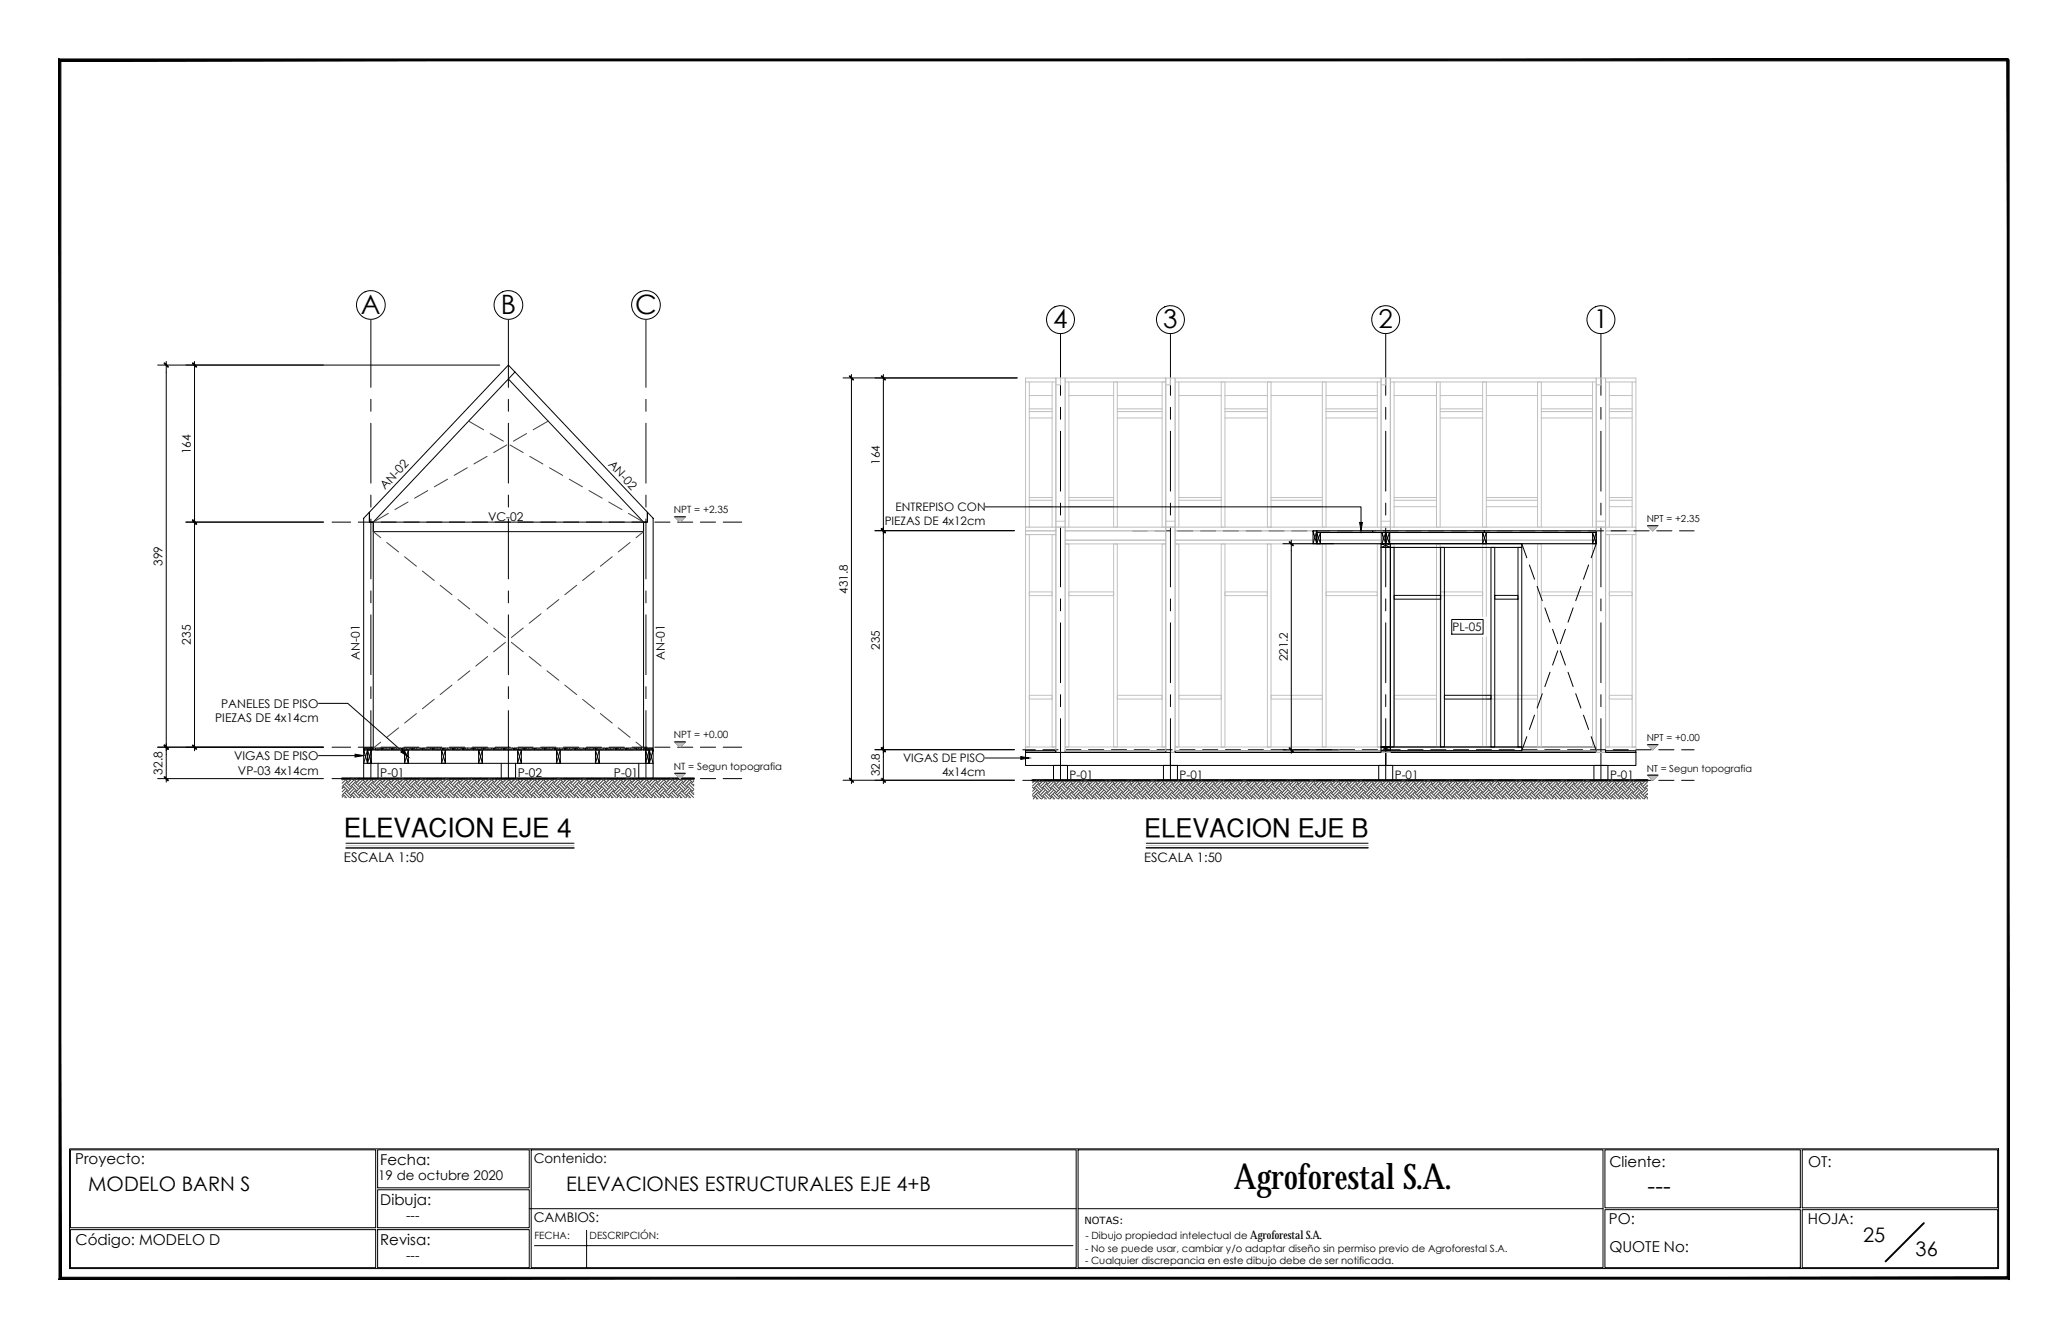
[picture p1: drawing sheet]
<svg xmlns="http://www.w3.org/2000/svg" width="432mm" height="279mm" viewBox="0 0 432 279" stroke-linecap="round" stroke-linejoin="round" font-family="sans-serif">
<defs><g id="words">
<text font-size="7.4" x="257.6" y="248.3">Agroforestal S.A.</text>
<g font-size="5.6">
<text x="75.4" y="65.6">A</text>
<text x="104.6" y="65.6">B</text>
<text x="132.6" y="65.6">C</text>
</g>
<text font-size="5.5" x="71.8" y="174.8">ELEVACION EJE 4</text>
<g font-size="5.4">
<text x="219.9" y="68.6">4</text>
<text x="242.9" y="68.6">3</text>
<text x="287.8" y="68.6">2</text>
<text x="332.8" y="68.6">1</text>
</g>
<text font-size="5.3" x="238.9" y="174.8">ELEVACION EJE B</text>
<text font-size="4.9" x="344" y="249.2">---</text>
<g font-size="4.2">
<text x="18.4" y="248.8">MODELO BARN S</text>
<text x="118.2" y="248.6">ELEVACIONES ESTRUCTURALES EJE 4+B</text>
<text x="389" y="259.4">25</text>
<text x="400" y="262.3">36</text>
</g>
<g font-size="3.1">
<text x="15.7" y="243.2">Proyecto:</text>
<text x="79.4" y="243.2">Fecha:</text>
<text x="336.1" y="243.7">Cliente:</text>
<text x="377.6" y="243.6">OT:</text>
<text x="79.4" y="251.6">Dibuja:</text>
<text x="336" y="255.5">PO:</text>
<text x="377.5" y="255.5">HOJA:</text>
<text x="15.8" y="260">Código: MODELO D</text>
<text x="79.4" y="260.1">Revisa:</text>
<text x="336" y="261.5">QUOTE No:</text>
</g>
<g font-size="2.8">
<text x="71.8" y="180.1">ESCALA 1:50</text>
<text x="111.4" y="242.9">Contenido:</text>
<text x="79" y="246.5">19 de octubre 2020</text>
<text x="84.8" y="254.8">---</text>
<text x="111.4" y="255.3">CAMBIOS:</text>
<text x="84.8" y="263.1">---</text>
</g>
<text font-size="2.7" x="238.9" y="180">ESCALA 1:50</text>
<g font-size="2.5">
<text x="39.8" y="94.9" transform="rotate(-90 39.8 94.9)">164</text>
<text x="126.9" y="97" transform="rotate(47 126.9 97)">AN-02</text>
<text x="80.5" y="102.4" transform="rotate(-47 80.5 102.4)">AN-02</text>
<text x="101.9" y="108.8">VC-02</text>
<text x="33.9" y="118.2" transform="rotate(-90 33.9 118.2)">399</text>
<text x="39.8" y="134.6" transform="rotate(-90 39.8 134.6)">235</text>
<text x="75.2" y="137.7" transform="rotate(-90 75.2 137.7)">AN-01</text>
<text x="138.8" y="137.7" transform="rotate(-90 138.8 137.7)">AN-01</text>
<text x="46.2" y="147.8">PANELES DE PISO</text>
<text x="44.9" y="150.8">PIEZAS DE 4x14cm</text>
<text x="33.9" y="161.7" transform="rotate(-90 33.9 161.7)">32.8</text>
<text x="48.9" y="158.7">VIGAS DE PISO</text>
<text x="49.7" y="161.7">VP-03 4x14cm</text>
<text x="79.4" y="162.3">P-01</text>
<text x="108.1" y="162.3">P-02</text>
<text x="128.2" y="162.3">P-01</text>
</g>
<g font-size="2.4">
<text x="183.7" y="97" transform="rotate(-90 183.7 97)">164</text>
<text x="187" y="106.7">ENTREPISO CON</text>
<text x="184.7" y="109.7">PIEZAS DE 4x12cm</text>
<text x="177" y="124" transform="rotate(-90 177 124)">431.8</text>
<text x="303.3" y="131.8">PL-05</text>
<text x="183.7" y="135.7" transform="rotate(-90 183.7 135.7)">235</text>
<text x="268.9" y="138.1" transform="rotate(-90 268.9 138.1)">221.2</text>
<text x="188.6" y="159.2">VIGAS DE PISO</text>
<text x="183.7" y="162.1" transform="rotate(-90 183.7 162.1)">32.8</text>
<text x="196.7" y="162.1">4x14cm</text>
<text x="223.3" y="162.7">P-01</text>
<text x="246.3" y="162.7">P-01</text>
<text x="291.2" y="162.7">P-01</text>
<text x="336.2" y="162.7">P-01</text>
<text x="261.1" y="258.8">Agroforestal S.A.</text>
</g>
<g font-size="2.1">
<text x="140.7" y="107.2">NPT = +2.35</text>
<text x="140.7" y="154.2">NPT = +0.00</text>
<text x="140.7" y="160.8">NT = Segun topografia</text>
<text x="226.4" y="255.5">NOTAS:</text>
<text x="111.6" y="258.8">FECHA:</text>
<text x="123.1" y="258.8">DESCRIPCIÓN:</text>
<text x="226.6" y="261.4">- No se puede usar, cambiar y/o adaptar diseño sin permiso previo de Agroforestal S.A.</text>
<text x="226.6" y="263.9">- Cualquier discrepancia en este dibujo debe de ser notificada.</text>
<text x="226.6" y="258.8">- Dibujo propiedad intelectual de</text>
</g>
<g font-size="2">
<text x="343.8" y="109.1">NPT = +2.35</text>
<text x="343.8" y="154.8">NPT = +0.00</text>
<text x="343.8" y="161.2">NT = Segun topografia</text>
</g>
</g></defs>
<!-- layer: TEXTOS TITULOS -->
<path d="M72.2 176.1h47.7M239.3 176.1h46.4" fill="none" stroke="#000" stroke-width=".21"/>
<path d="M72.2 177.1h47.7M239.3 177h46.4" fill="none" stroke="#000" stroke-width=".3"/>
<path d="M72.2 176.6h47.7M239.3 176.6h46.4" fill="none" stroke="#c0c0c0" stroke-width=".21"/>
<!-- layer: 0 -->
<path d="M71.4 162.6h73.5M215.6 163h128.4" fill="none" stroke="#000" stroke-width=".5"/>
<g fill="none" stroke="#404040" stroke-width=".21">
<path d="M78.3 156.3l.5 .3M78.9 156.2l.2 .4M79.4 156.2v.1M79.4 156.3h.3v.2l-.2 .1zM79.4 156.3h.1M79.6 156.6h.1M79.8 156.2l.3 .3 .1-.3M80 156.6l.1-.1 .4 .1M80.7 156.2l-.2 .4M81.5 156.2l-.6 .4M81.5 156.3h.4v.2l-.3 .1zM81.8 156.6h.1"/>
<path d="M82 156.2l.2 .3 .1-.3M82.1 156.6l.1-.1 .4 .1M82.8 156.2l-.1 .4M83.6 156.2l-.6 .4M83.6 156.3h.4v.2l-.2 .1zM83.9 156.6h.1M84.1 156.2l.3 .3v-.3M84.2 156.6l.2-.1 .3 .1M84.9 156.2l-.1 .4M85.7 156.2l-.6 .4M85.8 156.3h.3v.2l-.2 .1zM86 156.6h.1"/>
<path d="M86.2 156.2l.3 .3 .1-.3M86.4 156.6l.1-.1 .3 .1M87 156.2l-.1 .4M87.9 156.2l-.6 .4M87.9 156.3h.4v.2l-.3 .1zM88.1 156.6h.1M88.3 156.2l.3 .3 .1-.3M88.5 156.6l.1-.1 .4 .1M89.2 156.2l-.2 .4M90 156.2l-.6 .4M90 156.3h.4v.2l-.3 .1zM90.3 156.6h.1"/>
<path d="M90.5 156.2l.2 .3 .1-.3M90.6 156.6l.1-.1 .4 .1M91.3 156.2l-.1 .4M92.1 156.2l-.6 .4M92.1 156.3h.4v.2l-.2 .1zM92.4 156.6h.1M92.6 156.2l.3 .3 .1-.3M92.8 156.6l.1-.1 .3 .1M93.4 156.2l-.1 .4M94.3 156.2l-.7 .4M94.3 156.3h.3v.2l-.2 .1zM94.5 156.6h.1"/>
<path d="M94.7 156.2l.3 .3 .1-.3M94.9 156.6l.1-.1 .4 .1M95.6 156.2l-.2 .4M96.4 156.2l-.6 .4M96.4 156.3h.4v.2l-.3 .1zM96.6 156.6h.1M96.9 156.2l.2 .3 .1-.3M97 156.6l.1-.1 .4 .1M97.7 156.2l-.1 .4M98.5 156.2l-.6 .4M98.5 156.3h.4v.2l-.3 .1zM98.8 156.6h.1"/>
<path d="M99 156.2l.3 .3v-.3M99.1 156.6l.2-.1 .3 .1M99.8 156.2l-.1 .4M100.6 156.2l-.6 .4M100.7 156.3h.3v.2l-.2 .1zM100.9 156.6h.1M101.1 156.2l.3 .3 .1-.3M101.3 156.6l.1-.1 .3 .1M101.9 156.2l-.1 .4M102.8 156.2l-.6 .4M102.8 156.3h.3v.2l-.2 .1zM103 156.6h.1"/>
<path d="M103.2 156.2l.3 .3 .1-.3M103.4 156.6l.1-.1 .4 .1M104.1 156.2l-.2 .4M104.9 156.2l-.6 .4M104.9 156.3h.4v.2l-.3 .1zM105.2 156.6h.1M105.4 156.2l.2 .3 .1-.3M105.5 156.6l.1-.1 .4 .1M106.2 156.2l-.1 .4M107 156.2l-.6 .4M107 156.3h.4v.2l-.2 .1zM107.3 156.6h.1"/>
<path d="M107.5 156.2l.3 .3v-.3M107.6 156.6l.2-.1 .3 .1M108.3 156.2l-.1 .4M109.1 156.2l-.6 .4M109.2 156.3h.3v.2l-.2 .1zM109.4 156.6h.1M109.6 156.2l.3 .3 .1-.3M109.8 156.6l.1-.1 .3 .1M110.4 156.2l-.1 .4M111.3 156.2l-.6 .4M111.3 156.3h.4v.2l-.3 .1zM111.5 156.6h.1"/>
<path d="M111.7 156.2l.3 .3 .1-.3M111.9 156.6l.1-.1 .4 .1M112.6 156.2l-.2 .4M113.4 156.2l-.6 .4M113.4 156.3h.4v.2l-.3 .1zM113.7 156.6h.1M113.9 156.2l.2 .3 .1-.3M114 156.6l.1-.1 .4 .1M114.7 156.2l-.1 .4M115.5 156.2l-.6 .4M115.5 156.3h.4v.2l-.2 .1zM115.8 156.6h.1"/>
<path d="M116 156.2l.3 .3 .1-.3M116.1 156.6l.2-.1 .3 .1M116.8 156.2l-.1 .4M117.7 156.2l-.7 .4M117.7 156.3h.3v.2l-.2 .1zM117.9 156.6h.1M118.1 156.2l.3 .3 .1-.3M118.3 156.6l.1-.1 .4 .1M118.9 156.2l-.1 .4M119.8 156.2l-.6 .4M119.8 156.3h.4v.2l-.3 .1zM120 156.6h.1"/>
<path d="M120.3 156.2l.2 .3 .1-.3M120.4 156.6l.1-.1 .4 .1M121.1 156.2l-.2 .4M121.9 156.2l-.6 .4M121.9 156.3h.4v.2l-.3 .1zM122.2 156.6h.1M122.4 156.2l.2 .3 .1-.3M122.5 156.6l.1-.1 .4 .1M123.2 156.2l-.1 .4M124 156.2l-.6 .4M124 156.3h.4v.2l-.2 .1zM124.3 156.6h.1"/>
<path d="M124.5 156.2l.3 .3 .1-.3M124.7 156.6l.1-.1 .3 .1M125.3 156.2l-.1 .4M126.2 156.2l-.7 .4M126.2 156.3h.3v.2l-.2 .1zM126.4 156.6h.1M126.6 156.2l.3 .3 .1-.3M126.8 156.6l.1-.1 .4 .1M127.5 156.2l-.2 .4M128.3 156.2l-.6 .4M128.3 156.3h.4v.2l-.3 .1zM128.6 156.6h.1"/>
<path d="M128.8 156.2l.2 .3 .1-.3M128.9 156.6l.1-.1 .4 .1M129.6 156.2l-.1 .4M130.4 156.2l-.6 .4M130.4 156.3h.4v.2l-.2 .1zM130.7 156.6h.1M130.9 156.2l.2 .3 .1-.3M131 156.6l.1-.1 .4 .1M131.7 156.2l-.1 .4M132.5 156.2l-.6 .4M132.6 156.3h.3v.2l-.2 .1zM132.8 156.2v.1"/>
<path d="M132.9 156.5l.1 .1M133.3 156.2l.3 .4M133.8 156.2l.2 .2M134 156.5l-.1 .1M71.4 166.1l.1 .1M71.4 164.3l.1 .1M71.5 162.6h.1M71.7 162.6l-.3 .3M71.7 164.4l-.3 .3M71.7 166.2l-.3 .3M71.7 166l.6 .6M71.7 164.2l.9 .9"/>
<path d="M71.9 162.6l.7 .7M72.1 162.9l-.7 .7M72.1 164.7l-.7 .7M72.1 166.5l-.1 .1M72.1 165.6l.9 .9M72.1 163.8l.9 .9M72.4 163.3l-.9 .9M72.4 165.1l-.9 .9M72.4 165.3l.9 .9M72.4 163.5l.9 .9M72.6 162.6l.4 .3M73.3 162.6h.1"/>
<path d="M73.5 162.6l-.9 .9M73.5 164.4l-.9 .9M73.5 166.2l-.4 .4M73.5 166l.6 .6M73.5 164.2l.9 .9M73.7 162.6l.7 .7M73.9 162.9l-.9 .9M73.9 164.7l-.9 .9M73.9 166.5l-.1 .1M73.9 165.6l.9 .9M73.9 163.8l.9 .9M74.2 163.3l-.9 .9"/>
<path d="M74.2 165.1l-.9 .9M74.2 165.3l.9 .9M74.2 163.5l.9 .9M74.4 162.6l.4 .3M75.1 162.6h.1M75.3 162.6l-.9 .9M75.3 164.4l-.9 .9M75.3 166.2l-.4 .4M75.3 166l.6 .6M75.3 164.2l.9 .9M75.5 162.6l.7 .7M75.6 162.9l-.8 .9"/>
<path d="M75.6 164.7l-.8 .9M75.6 166.5v.1M75.6 165.6l.9 .9M75.6 163.8l.9 .9M76 163.3l-.9 .9M76 165.1l-.9 .9M76 165.3l.9 .9M76 163.5l.9 .9M76.2 162.6l.3 .3M76.9 162.6h.1M77.1 162.6l-.9 .9M77.1 164.4l-.9 .9"/>
<path d="M77.1 166.2l-.4 .4M77.1 166l.6 .6M77.1 164.2l.9 .9M77.3 162.6l.7 .7M77.4 162.9l-.9 .9M77.4 164.7l-.9 .9M77.4 166.5v.1M77.4 165.6l.9 .9M77.4 163.8l.9 .9M77.8 163.3l-.9 .9M77.8 165.1l-.9 .9M77.8 165.3l.9 .9"/>
<path d="M77.8 163.5l.9 .9M78 162.6l.3 .3M78.7 162.6h.1M78.9 162.6l-.9 .9M78.9 164.4l-.9 .9M78.9 166.2l-.4 .4M78.9 166l.6 .6M78.9 164.2l.9 .9M79.1 162.6l.7 .7M79.2 162.9l-.9 .9M79.2 164.7l-.9 .9M79.2 166.5v.1"/>
<path d="M79.2 165.6l.9 .9M79.2 163.8l.9 .9M79.6 163.3l-.9 .9M79.6 165.1l-.9 .9M79.6 165.3l.9 .9M79.6 163.5l.9 .9M79.8 162.6l.3 .3M80.5 162.6h.1M80.7 162.6l-.9 .9M80.7 164.4l-.9 .9M80.7 166.2l-.4 .4M80.7 166l.6 .6"/>
<path d="M80.7 164.2l.9 .9M80.9 162.6l.7 .7M81 162.9l-.9 .9M81 164.7l-.9 .9M81 166.5v.1M81 165.6l.9 .9M81 163.8l.9 .9M81.4 163.3l-.9 .9M81.4 165.1l-.9 .9M81.4 165.3l.9 .9M81.4 163.5l.9 .9M81.6 162.6l.3 .3"/>
<path d="M82.3 162.6h.1M82.5 162.6l-.9 .9M82.5 164.4l-.9 .9M82.5 166.2l-.4 .4M82.5 166l.6 .6M82.5 164.2l.9 .9M82.7 162.6l.7 .7M82.8 162.9l-.9 .9M82.8 164.7l-.9 .9M82.8 166.5v.1M82.8 165.6l.9 .9M82.8 163.8l.9 .9"/>
<path d="M83.2 163.3l-.9 .9M83.2 165.1l-.9 .9M83.2 165.3l.9 .9M83.2 163.5l.9 .9M83.4 162.6l.3 .3M84.1 162.6h.1M84.3 162.6l-.9 .9M84.3 164.4l-.9 .9M84.3 166.2l-.4 .4M84.3 166l.6 .6M84.3 164.2l.9 .9M84.5 162.6l.7 .7"/>
<path d="M84.6 162.9l-.9 .9M84.6 164.7l-.9 .9M84.6 166.5v.1M84.6 165.6l.9 .9M84.6 163.8l.9 .9M85 163.3l-.9 .9M85 165.1l-.9 .9M85 165.3l.9 .9M85 163.5l.9 .9M85.2 162.6l.3 .3M85.9 162.6h.1M86.1 162.6l-.9 .9"/>
<path d="M86.1 164.4l-.9 .9M86.1 166.2l-.4 .4M86.1 166l.6 .6M86.1 164.2l.9 .9M86.3 162.6l.7 .7M86.4 162.9l-.9 .9M86.4 164.7l-.9 .9M86.4 166.5v.1M86.4 165.6l.9 .9M86.4 163.8l.9 .9M86.8 163.3l-.9 .9M86.8 165.1l-.9 .9"/>
<path d="M86.8 165.3l.9 .9M86.8 163.5l.9 .9M87 162.6l.3 .3M87.7 162.6h.1M87.9 162.6l-.9 .9M87.9 164.4l-.9 .9M87.9 166.2l-.4 .4M87.9 166l.6 .6M87.9 164.2l.9 .9M88.1 162.6l.7 .7M88.2 162.9l-.9 .9M88.2 164.7l-.9 .9"/>
<path d="M88.2 166.5v.1M88.2 165.6l.9 .9M88.2 163.8l.9 .9M88.6 163.3l-.9 .9M88.6 165.1l-.9 .9M88.6 165.3l.9 .9M88.6 163.5l.9 .9M88.8 162.6l.3 .3M89.5 162.6h.1M89.7 162.6l-.9 .9M89.7 164.4l-.9 .9M89.7 166.2l-.4 .4"/>
<path d="M89.7 166l.6 .6M89.7 164.2l.9 .9M89.9 162.6l.7 .7M90 162.9l-.9 .9M90 164.7l-.9 .9M90 166.5v.1M90 165.6l.9 .9M90 163.8l.9 .9M90.4 163.3l-.9 .9M90.4 165.1l-.9 .9M90.4 165.3l.8 .9M90.4 163.5l.8 .9"/>
<path d="M90.6 162.6l.3 .3M91.2 162.6h.1M91.5 162.6l-.9 .9M91.5 164.4l-.9 .9M91.5 166.2l-.4 .4M91.5 166l.6 .6M91.5 164.2l.9 .9M91.7 162.6l.7 .7M91.8 162.9l-.9 .9M91.8 164.7l-.9 .9M91.8 166.5l-.1 .1M91.8 165.6l.9 .9"/>
<path d="M91.8 163.8l.9 .9M92.1 163.3l-.9 .9M92.1 165.1l-.9 .9M92.1 165.3l.9 .9M92.1 163.5l.9 .9M92.4 162.6l.3 .3M93 162.6h.1M93.3 162.6l-.9 .9M93.3 164.4l-.9 .9M93.3 166.2l-.4 .4M93.3 166l.6 .6M93.3 164.2l.9 .9"/>
<path d="M93.5 162.6l.7 .7M93.6 162.9l-.9 .9M93.6 164.7l-.9 .9M93.6 166.5l-.1 .1M93.6 165.6l.9 .9M93.6 163.8l.9 .9M93.9 163.3l-.9 .9M93.9 165.1l-.9 .9M93.9 165.3l.9 .9M93.9 163.5l.9 .9M94.2 162.6l.3 .3M94.8 162.6h.1"/>
<path d="M95.1 162.6l-.9 .9M95.1 164.4l-.9 .9M95.1 166.2l-.4 .4M95.1 166l.6 .6M95.1 164.2l.9 .9M95.3 162.6l.7 .7M95.4 162.9l-.9 .9M95.4 164.7l-.9 .9M95.4 166.5l-.1 .1M95.4 165.6l.9 .9M95.4 163.8l.9 .9M95.7 163.3l-.9 .9"/>
<path d="M95.7 165.1l-.9 .9M95.7 165.3l.9 .9M95.7 163.5l.9 .9M96 162.6l.3 .3M96.6 162.6h.1M96.9 162.6l-.9 .9M96.9 164.4l-.9 .9M96.9 166.2l-.4 .4M96.9 166l.6 .6M96.9 164.2l.9 .9M97.1 162.6l.7 .7M97.2 162.9l-.9 .9"/>
<path d="M97.2 164.7l-.9 .9M97.2 166.5l-.1 .1M97.2 165.6l.9 .9M97.2 163.8l.9 .9M97.5 163.3l-.9 .9M97.5 165.1l-.9 .9M97.5 165.3l.9 .9M97.5 163.5l.9 .9M97.8 162.6l.3 .3M98.4 162.6h.1M98.7 162.6l-.9 .9M98.7 164.4l-.9 .9"/>
<path d="M98.7 166.2l-.4 .4M98.7 166l.6 .6M98.7 164.2l.9 .9M98.9 162.6l.7 .7M99 162.9l-.9 .9M99 164.7l-.9 .9M99 166.5l-.1 .1M99 165.6l.9 .9M99 163.8l.9 .9M99.3 163.3l-.9 .9M99.3 165.1l-.9 .9M99.3 165.3l.9 .9"/>
<path d="M99.3 163.5l.9 .9M99.6 162.6l.3 .3M100.2 162.6h.1M100.5 162.6l-.9 .9M100.5 164.4l-.9 .9M100.5 166.2l-.4 .4M100.5 166l.6 .6M100.5 164.2l.9 .9M100.7 162.6l.7 .7M100.8 162.9l-.9 .9M100.8 164.7l-.9 .9M100.8 166.5l-.1 .1"/>
<path d="M100.8 165.6l.9 .9M100.8 163.8l.9 .9M101.1 163.3l-.9 .9M101.1 165.1l-.9 .9M101.1 165.3l.9 .9M101.1 163.5l.9 .9M101.4 162.6l.3 .3M102 162.6h.1M102.3 162.6l-.9 .9M102.3 164.4l-.9 .9M102.3 166.2l-.4 .4M102.3 166l.6 .6"/>
<path d="M102.3 164.2l.9 .9M102.5 162.6l.7 .7M102.6 162.9l-.9 .9M102.6 164.7l-.9 .9M102.6 166.5l-.1 .1M102.6 165.6l.9 .9M102.6 163.8l.9 .9M102.9 163.3l-.9 .9M102.9 165.1l-.9 .9M102.9 165.3l.9 .9M102.9 163.5l.9 .9M103.1 162.6l.4 .3"/>
<path d="M103.8 162.6h.1M104.1 162.6l-.9 .9M104.1 164.4l-.9 .9M104.1 166.2l-.4 .4M104.1 166l.6 .6M104.1 164.2l.8 .9M104.3 162.6l.6 .7M104.4 162.9l-.9 .9M104.4 164.7l-.9 .9M104.4 166.5l-.1 .1M104.4 165.6l.9 .9M104.4 163.8l.9 .9"/>
<path d="M104.7 163.3l-.9 .9M104.7 165.1l-.9 .9M104.7 165.3l.9 .9M104.7 163.5l.9 .9M104.9 162.6l.4 .3M105.6 162.6h.1M105.8 162.6l-.9 .9M105.8 164.4l-.9 .9M105.8 166.2l-.4 .4M105.8 166l.7 .6M105.8 164.2l.9 .9M106.1 162.6l.6 .7"/>
<path d="M106.2 162.9l-.9 .9M106.2 164.7l-.9 .9M106.2 166.5l-.1 .1M106.2 165.6l.9 .9M106.2 163.8l.9 .9M106.5 163.3l-.9 .9M106.5 165.1l-.9 .9M106.5 165.3l.9 .9M106.5 163.5l.9 .9M106.7 162.6l.4 .3M107.4 162.6h.1M107.6 162.6l-.9 .9"/>
<path d="M107.6 164.4l-.9 .9M107.6 166.2l-.4 .4M107.6 166l.7 .6M107.6 164.2l.9 .9M107.9 162.6l.6 .7M108 162.9l-.9 .9M108 164.7l-.9 .9M108 166.5l-.1 .1M108 165.6l.9 .9M108 163.8l.9 .9M108.3 163.3l-.9 .9M108.3 165.1l-.9 .9"/>
<path d="M108.3 165.3l.9 .9M108.3 163.5l.9 .9M108.5 162.6l.4 .3M109.2 162.6h.1M109.4 162.6l-.9 .9M109.4 164.4l-.9 .9M109.4 166.2l-.4 .4M109.4 166l.7 .6M109.4 164.2l.9 .9M109.7 162.6l.6 .7M109.8 162.9l-.9 .9M109.8 164.7l-.9 .9"/>
<path d="M109.8 166.5l-.1 .1M109.8 165.6l.9 .9M109.8 163.8l.9 .9M110.1 163.3l-.9 .9M110.1 165.1l-.9 .9M110.1 165.3l.9 .9M110.1 163.5l.9 .9M110.3 162.6l.4 .3M111 162.6h.1M111.2 162.6l-.9 .9M111.2 164.4l-.9 .9M111.2 166.2l-.4 .4"/>
<path d="M111.2 166l.7 .6M111.2 164.2l.9 .9M111.5 162.6l.6 .7M111.6 162.9l-.9 .9M111.6 164.7l-.9 .9M111.6 166.5l-.1 .1M111.6 165.6l.9 .9M111.6 163.8l.9 .9M111.9 163.3l-.9 .9M111.9 165.1l-.9 .9M111.9 165.3l.9 .9M111.9 163.5l.9 .9"/>
<path d="M112.1 162.6l.4 .3M112.8 162.6h.1M113 162.6l-.9 .9M113 164.4l-.9 .9M113 166.2l-.4 .4M113 166l.7 .6M113 164.2l.9 .9M113.3 162.6l.6 .7M113.4 162.9l-.9 .9M113.4 164.7l-.9 .9M113.4 166.5l-.1 .1M113.4 165.6l.9 .9"/>
<path d="M113.4 163.8l.9 .9M113.7 163.3l-.9 .9M113.7 165.1l-.9 .9M113.7 165.3l.9 .9M113.7 163.5l.9 .9M113.9 162.6l.4 .3M114.6 162.6h.1M114.8 162.6l-.9 .9M114.8 164.4l-.9 .9M114.8 166.2l-.4 .4M114.8 166l.7 .6M114.8 164.2l.9 .9"/>
<path d="M115.1 162.6l.6 .7M115.2 162.9l-.9 .9M115.2 164.7l-.9 .9M115.2 166.5l-.1 .1M115.2 165.6l.9 .9M115.2 163.8l.9 .9M115.5 163.3l-.9 .9M115.5 165.1l-.9 .9M115.5 165.3l.9 .9M115.5 163.5l.9 .9M115.7 162.6l.4 .3M116.4 162.6h.1"/>
<path d="M116.6 162.6l-.9 .9M116.6 164.4l-.9 .9M116.6 166.2l-.4 .4M116.6 166l.7 .6M116.6 164.2l.9 .9M116.8 162.6l.7 .7M117 162.9l-.9 .9M117 164.7l-.9 .9M117 166.5l-.1 .1M117 165.6l.9 .9M117 163.8l.9 .9M117.3 163.3l-.9 .9"/>
<path d="M117.3 165.1l-.9 .9M117.3 165.3l.9 .9M117.3 163.5l.9 .9M117.5 162.6l.4 .3M118.2 162.6h.1M118.4 162.6l-.9 .9M118.4 164.4l-.9 .9M118.4 166.2l-.4 .4M118.4 166l.7 .6M118.4 164.2l.9 .9M118.6 162.6l.7 .7M118.8 162.9l-.9 .9"/>
<path d="M118.8 164.7l-.9 .9M118.8 166.5l-.1 .1M118.8 165.6l.9 .9M118.8 163.8l.9 .9M119.1 163.3l-.9 .9M119.1 165.1l-.9 .9M119.1 165.3l.9 .9M119.1 163.5l.9 .9M119.3 162.6l.4 .3M120 162.6h.1M120.2 162.6l-.9 .9M120.2 164.4l-.9 .9"/>
<path d="M120.2 166.2l-.4 .4M120.2 166l.6 .6M120.2 164.2l.9 .9M120.4 162.6l.7 .7M120.6 162.9l-.9 .9M120.6 164.7l-.9 .9M120.6 166.5l-.1 .1M120.6 165.6l.9 .9M120.6 163.8l.9 .9M120.9 163.3l-.9 .9M120.9 165.1l-.9 .9M120.9 165.3l.9 .9"/>
<path d="M120.9 163.5l.9 .9M121.1 162.6l.4 .3M121.8 162.6h.1M122 162.6l-.9 .9M122 164.4l-.9 .9M122 166.2l-.4 .4M122 166l.6 .6M122 164.2l.9 .9M122.2 162.6l.7 .7M122.3 162.9l-.8 .9M122.3 164.7l-.8 .9M122.3 166.5v.1"/>
<path d="M122.3 165.6l.9 .9M122.3 163.8l.9 .9M122.7 163.3l-.9 .9M122.7 165.1l-.9 .9M122.7 165.3l.9 .9M122.7 163.5l.9 .9M122.9 162.6l.3 .3M123.6 162.6h.1M123.8 162.6l-.9 .9M123.8 164.4l-.9 .9M123.8 166.2l-.4 .4M123.8 166l.6 .6"/>
<path d="M123.8 164.2l.9 .9M124 162.6l.7 .7M124.1 162.9l-.9 .9M124.1 164.7l-.9 .9M124.1 166.5v.1M124.1 165.6l.9 .9M124.1 163.8l.9 .9M124.5 163.3l-.9 .9M124.5 165.1l-.9 .9M124.5 165.3l.9 .9M124.5 163.5l.9 .9M124.7 162.6l.3 .3"/>
<path d="M125.4 162.6h.1M125.6 162.6l-.9 .9M125.6 164.4l-.9 .9M125.6 166.2l-.4 .4M125.6 166l.6 .6M125.6 164.2l.9 .9M125.8 162.6l.7 .7M125.9 162.9l-.9 .9M125.9 164.7l-.9 .9M125.9 166.5v.1M125.9 165.6l.9 .9M125.9 163.8l.9 .9"/>
<path d="M126.3 163.3l-.9 .9M126.3 165.1l-.9 .9M126.3 165.3l.9 .9M126.3 163.5l.9 .9M126.5 162.6l.3 .3M127.2 162.6h.1M127.4 162.6l-.9 .9M127.4 164.4l-.9 .9M127.4 166.2l-.4 .4M127.4 166l.6 .6M127.4 164.2l.9 .9M127.6 162.6l.7 .7"/>
<path d="M127.7 162.9l-.9 .9M127.7 164.7l-.9 .9M127.7 166.5v.1M127.7 165.6l.9 .9M127.7 163.8l.9 .9M128.1 163.3l-.9 .9M128.1 165.1l-.9 .9M128.1 165.3l.9 .9M128.1 163.5l.9 .9M128.3 162.6l.3 .3M129 162.6h.1M129.2 162.6l-.9 .9"/>
<path d="M129.2 164.4l-.9 .9M129.2 166.2l-.4 .4M129.2 166l.6 .6M129.2 164.2l.9 .9M129.4 162.6l.7 .7M129.5 162.9l-.9 .9M129.5 164.7l-.9 .9M129.5 166.5v.1M129.5 165.6l.9 .9M129.5 163.8l.9 .9M129.9 163.3l-.9 .9M129.9 165.1l-.9 .9"/>
<path d="M129.9 165.3l.9 .9M129.9 163.5l.9 .9M130.1 162.6l.3 .3M130.8 162.6h.1M131 162.6l-.9 .9M131 164.4l-.9 .9M131 166.2l-.4 .4M131 166l.6 .6M131 164.2l.9 .9M131.2 162.6l.7 .7M131.3 162.9l-.9 .9M131.3 164.7l-.9 .9"/>
<path d="M131.3 166.5v.1M131.3 165.6l.9 .9M131.3 163.8l.9 .9M131.7 163.3l-.9 .9M131.7 165.1l-.9 .9M131.7 165.3l.9 .9M131.7 163.5l.9 .9M131.9 162.6l.3 .3M132.6 162.6h.1M132.8 162.6l-.9 .9M132.8 164.4l-.9 .9M132.8 166.2l-.4 .4"/>
<path d="M132.8 166l.6 .6M132.8 164.2l.9 .9M133 162.6l.7 .7M133.1 162.9l-.9 .9M133.1 164.7l-.9 .9M133.1 166.5v.1M133.1 165.6l.9 .9M133.1 163.8l.9 .9M133.5 163.3l-.9 .9M133.5 165.1l-.9 .9M133.5 165.3l.9 .9M133.5 163.5l.9 .9"/>
<path d="M133.7 162.6l.3 .3M134.4 162.6h.1M134.6 162.6l-.9 .9M134.6 164.4l-.9 .9M134.6 166.2l-.4 .4M134.6 166l.6 .6M134.6 164.2l.9 .9M134.8 162.6l.7 .7M134.9 162.9l-.9 .9M134.9 164.7l-.9 .9M134.9 166.5v.1M134.9 165.6l.9 .9"/>
<path d="M134.9 163.8l.9 .9M135.3 163.3l-.9 .9M135.3 165.1l-.9 .9M135.3 165.3l.9 .9M135.3 163.5l.9 .9M135.5 162.6l.3 .3M136.2 162.6h.1M136.4 162.6l-.9 .9M136.4 164.4l-.9 .9M136.4 166.2l-.4 .4M136.4 166l.6 .6M136.4 164.2l.9 .9"/>
<path d="M136.6 162.6l.7 .7M136.7 162.9l-.9 .9M136.7 164.7l-.9 .9M136.7 166.5v.1M136.7 165.6l.9 .9M136.7 163.8l.9 .9M137.1 163.3l-.9 .9M137.1 165.1l-.9 .9M137.1 165.3l.9 .9M137.1 163.5l.9 .9M137.3 162.6l.3 .3M137.9 162.6h.1"/>
<path d="M138.2 162.6l-.9 .9M138.2 164.4l-.9 .9M138.2 166.2l-.4 .4M138.2 166l.6 .6M138.2 164.2l.9 .9M138.4 162.6l.7 .7M138.5 162.9l-.9 .9M138.5 164.7l-.9 .9M138.5 166.5v.1M138.5 165.6l.9 .9M138.5 163.8l.9 .9M138.9 163.3l-.9 .9"/>
<path d="M138.9 165.1l-.9 .9M138.9 165.3l.8 .9M138.9 163.5l.8 .9M139.1 162.6l.3 .3M139.7 162.6h.1M140 162.6l-.9 .9M140 164.4l-.9 .9M140 166.2l-.4 .4M140 166l.6 .6M140 164.2l.9 .9M140.2 162.6l.7 .7M140.3 162.9l-.9 .9"/>
<path d="M140.3 164.7l-.9 .9M140.3 166.5l-.1 .1M140.3 165.6l.9 .9M140.3 163.8l.9 .9M140.6 163.3l-.9 .9M140.6 165.1l-.9 .9M140.6 165.3l.9 .9M140.6 163.5l.9 .9M140.9 162.6l.3 .3M141.5 162.6h.1M141.8 162.6l-.9 .9M141.8 164.4l-.9 .9"/>
<path d="M141.8 166.2l-.4 .4M141.8 166l.6 .6M141.8 164.2l.9 .9M142 162.6l.7 .7M142.1 162.9l-.9 .9M142.1 164.7l-.9 .9M142.1 166.5l-.1 .1M142.1 165.6l.9 .9M142.1 163.8l.9 .9M142.4 163.3l-.9 .9M142.4 165.1l-.9 .9M142.4 165.3l.9 .9"/>
<path d="M142.4 163.5l.9 .9M142.7 162.6l.3 .3M143.3 162.6h.1M143.6 162.6l-.9 .9M143.6 164.4l-.9 .9M143.6 166.2l-.4 .4M143.6 166l.6 .6M143.6 164.2l.9 .9M143.8 162.6l.7 .7M143.9 162.9l-.9 .9M143.9 164.7l-.9 .9M143.9 166.5l-.1 .1"/>
<path d="M143.9 165.6l.9 .9M143.9 163.8l.9 .9M144.2 163.3l-.9 .9M144.2 165.1l-.9 .9M144.2 165.3l.7 .6M144.2 163.5l.7 .6M144.5 162.6l.3 .3M144.9 163.8h-.1M144.9 165.6h-.1M144.9 163.1l-.4 .4M144.9 164.9l-.4 .4M215.6 166.1l.3 .4"/>
<path d="M215.6 164.4l.3 .3M215.9 163h.1M216.1 163l-.5 .5M216.1 164.7l-.5 .5M216.1 166.5l-.4 .3M216.1 166.2l.6 .6M216.1 164.5l.9 .9M216.3 163l.7 .6M216.5 163.3l-.9 .8M216.5 165l-.9 .9M216.5 166.8h-.1M216.5 165.9l.8 .9"/>
<path d="M216.5 164.2l.8 .8M216.8 163.6l-.9 .9M216.8 165.4l-.9 .8M216.8 165.6l.8 .9M216.8 163.8l.8 .9M217 163l.3 .3M217.6 163h.1M217.9 163l-.9 .8M217.9 164.7l-.9 .9M217.9 166.5l-.4 .3M217.9 166.2l.6 .6M217.9 164.5l.8 .9"/>
<path d="M218.1 163l.6 .6M218.2 163.3l-.9 .9M218.2 165l-.9 .9M218.2 166.8h-.1M218.2 165.9l.9 .9M218.2 164.2l.9 .8M218.5 163.6l-.9 .9M218.5 165.4l-.9 .8M218.5 165.6l.9 .9M218.5 163.8l.9 .9M218.7 163l.4 .3M219.4 163h.1"/>
<path d="M219.6 163l-.9 .8M219.6 164.7l-.9 .9M219.6 166.5l-.4 .3M219.6 166.2l.6 .6M219.6 164.5l.9 .9M219.8 163l.7 .6M219.9 163.3l-.8 .9M219.9 165l-.8 .9M219.9 166.8h.1M219.9 165.9l.9 .9M219.9 164.2l.9 .8M220.3 163.6l-.9 .9"/>
<path d="M220.3 165.4l-.9 .8M220.3 165.6l.8 .9M220.3 163.8l.8 .9M220.5 163l.3 .3M221.1 163h.1M221.4 163l-.9 .8M221.4 164.7l-.9 .9M221.4 166.5l-.4 .3M221.4 166.2l.6 .6M221.4 164.5l.8 .9M221.6 163l.6 .6M221.7 163.3l-.9 .9"/>
<path d="M221.7 165l-.9 .9M221.7 166.8h-.1M221.7 165.9l.9 .9M221.7 164.2l.9 .8M222 163.6l-.9 .9M222 165.4l-.9 .8M222 165.6l.9 .9M222 163.8l.9 .9M222.2 163l.4 .3M222.9 163h.1M223.1 163l-.9 .8M223.1 164.7l-.9 .9"/>
<path d="M223.1 166.5l-.4 .3M223.1 166.2l.6 .6M223.1 164.5l.9 .9M223.3 163l.7 .6M223.4 163.3l-.8 .9M223.4 165l-.8 .9M223.4 166.8h.1M223.4 165.9l.9 .9M223.4 164.2l.9 .8M223.8 163.6l-.9 .9M223.8 165.4l-.9 .8M223.8 165.6l.8 .9"/>
<path d="M223.8 163.8l.8 .9M224 163l.3 .3M224.6 163h.1M224.9 163l-.9 .8M224.9 164.7l-.9 .9M224.9 166.5l-.4 .3M224.9 166.2l.6 .6M224.9 164.5l.8 .9M225.1 163l.6 .6M225.2 163.3l-.9 .9M225.2 165l-.9 .9M225.2 166.8h-.1"/>
<path d="M225.2 165.9l.9 .9M225.2 164.2l.9 .8M225.5 163.6l-.9 .9M225.5 165.4l-.9 .8M225.5 165.6l.9 .9M225.5 163.8l.9 .9M225.7 163l.4 .3M226.4 163h.1M226.6 163l-.9 .8M226.6 164.7l-.9 .9M226.6 166.5l-.4 .3M226.6 166.2l.6 .6"/>
<path d="M226.6 164.5l.9 .9M226.8 163l.7 .6M226.9 163.3l-.8 .9M226.9 165l-.8 .9M226.9 166.8h.1M226.9 165.9l.9 .9M226.9 164.2l.9 .8M227.3 163.6l-.9 .9M227.3 165.4l-.9 .8M227.3 165.6l.8 .9M227.3 163.8l.8 .9M227.5 163l.3 .3"/>
<path d="M228.1 163h.1M228.3 163l-.8 .8M228.3 164.7l-.8 .9M228.3 166.5l-.3 .3M228.3 166.2l.7 .6M228.3 164.5l.9 .9M228.6 163l.6 .6M228.7 163.3l-.9 .9M228.7 165l-.9 .9M228.7 166.8h-.1M228.7 165.9l.9 .9M228.7 164.2l.9 .8"/>
<path d="M229 163.6l-.9 .9M229 165.4l-.9 .8M229 165.6l.9 .9M229 163.8l.9 .9M229.2 163l.4 .3M229.9 163h.1M230.1 163l-.9 .8M230.1 164.7l-.9 .9M230.1 166.5l-.4 .3M230.1 166.2l.6 .6M230.1 164.5l.9 .9M230.3 163l.7 .6"/>
<path d="M230.4 163.3l-.8 .9M230.4 165l-.8 .9M230.4 166.8h.1M230.4 165.9l.9 .9M230.4 164.2l.9 .8M230.7 163.6l-.8 .9M230.7 165.4l-.8 .8M230.7 165.6l.9 .9M230.7 163.8l.9 .9M231 163l.3 .3M231.6 163h.1M231.8 163l-.8 .8"/>
<path d="M231.8 164.7l-.8 .9M231.8 166.5l-.3 .3M231.8 166.2l.7 .6M231.8 164.5l.9 .9M232.1 163l.6 .6M232.2 163.3l-.9 .9M232.2 165l-.9 .9M232.2 166.8h-.1M232.2 165.9l.8 .9M232.2 164.2l.8 .8M232.5 163.6l-.9 .9M232.5 165.4l-.9 .8"/>
<path d="M232.5 165.6l.9 .9M232.5 163.8l.9 .9M232.7 163l.3 .3M233.4 163h.1M233.6 163l-.9 .8M233.6 164.7l-.9 .9M233.6 166.5l-.4 .3M233.6 166.2l.6 .6M233.6 164.5l.9 .9M233.8 163l.7 .6M233.9 163.3l-.9 .9M233.9 165l-.9 .9"/>
<path d="M233.9 166.8h.1M233.9 165.9l.9 .9M233.9 164.2l.9 .8M234.3 163.6l-.9 .9M234.3 165.4l-.9 .8M234.3 165.6l.8 .9M234.3 163.8l.8 .9M234.5 163l.3 .3M235.1 163h.1M235.3 163l-.8 .8M235.3 164.7l-.8 .9M235.3 166.5l-.3 .3"/>
<path d="M235.3 166.2l.6 .6M235.3 164.5l.9 .9M235.6 163l.6 .6M235.7 163.3l-.9 .9M235.7 165l-.9 .9M235.7 166.8h-.1M235.7 165.9l.8 .9M235.7 164.2l.8 .8M236 163.6l-.9 .9M236 165.4l-.9 .8M236 165.6l.9 .9M236 163.8l.9 .9"/>
<path d="M236.2 163l.3 .3M236.9 163h.1M237.1 163l-.9 .8M237.1 164.7l-.9 .9M237.1 166.5l-.4 .3M237.1 166.2l.6 .6M237.1 164.5l.9 .9M237.3 163l.7 .6M237.4 163.3l-.9 .9M237.4 165l-.9 .9M237.4 166.8h.1M237.4 165.9l.9 .9"/>
<path d="M237.4 164.2l.9 .8M237.7 163.6l-.8 .9M237.7 165.4l-.8 .8M237.7 165.6l.9 .9M237.7 163.8l.9 .9M238 163l.3 .3M238.6 163h.1M238.8 163l-.8 .8M238.8 164.7l-.8 .9M238.8 166.5l-.4 .3M238.8 166.2l.6 .6M238.8 164.5l.9 .9"/>
<path d="M239 163l.7 .6M239.2 163.3l-.9 .9M239.2 165l-.9 .9M239.2 166.8h-.1M239.2 165.9l.8 .9M239.2 164.2l.8 .8M239.5 163.6l-.9 .9M239.5 165.4l-.9 .8M239.5 165.6l.9 .9M239.5 163.8l.9 .9M239.7 163l.3 .3M240.4 163h.1"/>
<path d="M240.6 163l-.9 .8M240.6 164.7l-.9 .9M240.6 166.5l-.4 .3M240.6 166.2l.6 .6M240.6 164.5l.9 .9M240.8 163l.7 .6M240.9 163.3l-.9 .9M240.9 165l-.9 .9M240.9 166.8h-.1M240.9 165.9l.9 .9M240.9 164.2l.9 .8M241.2 163.6l-.8 .9"/>
<path d="M241.2 165.4l-.8 .8M241.2 165.6l.9 .9M241.2 163.8l.9 .9M241.4 163l.4 .3M242.1 163h.1M242.3 163l-.8 .8M242.3 164.7l-.8 .9M242.3 166.5l-.4 .3M242.3 166.2l.6 .6M242.3 164.5l.9 .9M242.5 163l.7 .6M242.7 163.3l-.9 .9"/>
<path d="M242.7 165l-.9 .9M242.7 166.8h-.1M242.7 165.9l.8 .9M242.7 164.2l.8 .8M243 163.6l-.9 .9M243 165.4l-.9 .8M243 165.6l.9 .9M243 163.8l.9 .9M243.2 163l.3 .3M243.9 163h.1M244.1 163l-.9 .8M244.1 164.7l-.9 .9"/>
<path d="M244.1 166.5l-.4 .3M244.1 166.2l.6 .6M244.1 164.5l.9 .9M244.3 163l.7 .6M244.4 163.3l-.9 .9M244.4 165l-.9 .9M244.4 166.8h-.1M244.4 165.9l.9 .9M244.4 164.2l.9 .8M244.7 163.6l-.8 .9M244.7 165.4l-.8 .8M244.7 165.6l.9 .9"/>
<path d="M244.7 163.8l.9 .9M244.9 163l.4 .3M245.6 163h.1M245.8 163l-.8 .8M245.8 164.7l-.8 .9M245.8 166.5l-.4 .3M245.8 166.2l.6 .6M245.8 164.5l.9 .9M246 163l.7 .6M246.1 163.3l-.8 .9M246.1 165l-.8 .9M246.1 166.8h.1"/>
<path d="M246.1 165.9l.9 .9M246.1 164.2l.9 .8M246.5 163.6l-.9 .9M246.5 165.4l-.9 .8M246.5 165.6l.9 .9M246.5 163.8l.9 .9M246.7 163l.3 .3M247.3 163h.1M247.6 163l-.9 .8M247.6 164.7l-.9 .9M247.6 166.5l-.4 .3M247.6 166.2l.6 .6"/>
<path d="M247.6 164.5l.8 .9M247.8 163l.6 .6M247.9 163.3l-.9 .9M247.9 165l-.9 .9M247.9 166.8h-.1M247.9 165.9l.9 .9M247.9 164.2l.9 .8M248.2 163.6l-.8 .9M248.2 165.4l-.8 .8M248.2 165.6l.9 .9M248.2 163.8l.9 .9M248.4 163l.4 .3"/>
<path d="M249.1 163h.1M249.3 163l-.9 .8M249.3 164.7l-.9 .9M249.3 166.5l-.4 .3M249.3 166.2l.6 .6M249.3 164.5l.9 .9M249.5 163l.7 .6M249.6 163.3l-.8 .9M249.6 165l-.8 .9M249.6 166.8h.1M249.6 165.9l.9 .9M249.6 164.2l.9 .8"/>
<path d="M250 163.6l-.9 .9M250 165.4l-.9 .8M250 165.6l.8 .9M250 163.8l.8 .9M250.2 163l.3 .3M250.8 163h.1M251.1 163l-.9 .8M251.1 164.7l-.9 .9M251.1 166.5l-.4 .3M251.1 166.2l.6 .6M251.1 164.5l.8 .9M251.3 163l.6 .6"/>
<path d="M251.4 163.3l-.9 .9M251.4 165l-.9 .9M251.4 166.8h-.1M251.4 165.9l.9 .9M251.4 164.2l.9 .8M251.7 163.6l-.9 .9M251.7 165.4l-.9 .8M251.7 165.6l.9 .9M251.7 163.8l.9 .9M251.9 163l.4 .3M252.6 163h.1M252.8 163l-.9 .8"/>
<path d="M252.8 164.7l-.9 .9M252.8 166.5l-.4 .3M252.8 166.2l.6 .6M252.8 164.5l.9 .9M253 163l.7 .6M253.1 163.3l-.8 .9M253.1 165l-.8 .9M253.1 166.8h.1M253.1 165.9l.9 .9M253.1 164.2l.9 .8M253.5 163.6l-.9 .9M253.5 165.4l-.9 .8"/>
<path d="M253.5 165.6l.8 .9M253.5 163.8l.8 .9M253.7 163l.3 .3M254.3 163h.1M254.6 163l-.9 .8M254.6 164.7l-.9 .9M254.6 166.5l-.4 .3M254.6 166.2l.6 .6M254.6 164.5l.8 .9M254.8 163l.6 .6M254.9 163.3l-.9 .9M254.9 165l-.9 .9"/>
<path d="M254.9 166.8h-.1M254.9 165.9l.9 .9M254.9 164.2l.9 .8M255.2 163.6l-.9 .9M255.2 165.4l-.9 .8M255.2 165.6l.9 .9M255.2 163.8l.9 .9M255.4 163l.4 .3M256.1 163h.1M256.3 163l-.9 .8M256.3 164.7l-.9 .9M256.3 166.5l-.4 .3"/>
<path d="M256.3 166.2l.6 .6M256.3 164.5l.9 .9M256.5 163l.7 .6M256.6 163.3l-.8 .9M256.6 165l-.8 .9M256.6 166.8h.1M256.6 165.9l.9 .9M256.6 164.2l.9 .8M257 163.6l-.9 .9M257 165.4l-.9 .8M257 165.6l.8 .9M257 163.8l.8 .9"/>
<path d="M257.2 163l.3 .3M257.8 163h.1M258.1 163l-.9 .8M258.1 164.7l-.9 .9M258.1 166.5l-.4 .3M258.1 166.2l.6 .6M258.1 164.5l.8 .9M258.3 163l.6 .6M258.4 163.3l-.9 .9M258.4 165l-.9 .9M258.4 166.8h-.1M258.4 165.9l.8 .9"/>
<path d="M258.4 164.2l.8 .8M258.7 163.6l-.9 .9M258.7 165.4l-.9 .8M258.7 165.6l.9 .9M258.7 163.8l.9 .9M258.9 163l.3 .3M259.6 163h.1M259.8 163l-.9 .8M259.8 164.7l-.9 .9M259.8 166.5l-.4 .3M259.8 166.2l.6 .6M259.8 164.5l.9 .9"/>
<path d="M260 163l.7 .6M260.1 163.3l-.9 .9M260.1 165l-.9 .9M260.1 166.8h.1M260.1 165.9l.9 .9M260.1 164.2l.9 .8M260.5 163.6l-.9 .9M260.5 165.4l-.9 .8M260.5 165.6l.8 .9M260.5 163.8l.8 .9M260.7 163l.3 .3M261.3 163h.1"/>
<path d="M261.5 163l-.8 .8M261.5 164.7l-.8 .9M261.5 166.5l-.3 .3M261.5 166.2l.7 .6M261.5 164.5l.9 .9M261.8 163l.6 .6M261.9 163.3l-.9 .9M261.9 165l-.9 .9M261.9 166.8h-.1M261.9 165.9l.9 .9M261.9 164.2l.9 .8M262.2 163.6l-.9 .9"/>
<path d="M262.2 165.4l-.9 .8M262.2 165.6l.9 .9M262.2 163.8l.9 .9M262.4 163l.4 .3M263.1 163h.1M263.3 163l-.9 .8M263.3 164.7l-.9 .9M263.3 166.5l-.4 .3M263.3 166.2l.6 .6M263.3 164.5l.9 .9M263.5 163l.7 .6M263.6 163.3l-.8 .9"/>
<path d="M263.6 165l-.8 .9M263.6 166.8h.1M263.6 165.9l.9 .9M263.6 164.2l.9 .8M263.9 163.6l-.8 .9M263.9 165.4l-.8 .8M263.9 165.6l.9 .9M263.9 163.8l.9 .9M264.2 163l.3 .3M264.8 163h.1M265 163l-.8 .8M265 164.7l-.8 .9"/>
<path d="M265 166.5l-.4 .3M265 166.2l.7 .6M265 164.5l.9 .9M265.3 163l.6 .6M265.4 163.3l-.9 .9M265.4 165l-.9 .9M265.4 166.8h-.1M265.4 165.9l.8 .9M265.4 164.2l.8 .8M265.7 163.6l-.9 .9M265.7 165.4l-.9 .8M265.7 165.6l.9 .9"/>
<path d="M265.7 163.8l.9 .9M265.9 163l.3 .3M266.6 163h.1M266.8 163l-.9 .8M266.8 164.7l-.9 .9M266.8 166.5l-.4 .3M266.8 166.2l.6 .6M266.8 164.5l.9 .9M267 163l.7 .6M267.1 163.3l-.9 .9M267.1 165l-.9 .9M267.1 166.8h-.1"/>
<path d="M267.1 165.9l.9 .9M267.1 164.2l.9 .8M267.4 163.6l-.8 .9M267.4 165.4l-.8 .8M267.4 165.6l.9 .9M267.4 163.8l.9 .9M267.7 163l.3 .3M268.3 163h.1M268.5 163l-.8 .8M268.5 164.7l-.8 .9M268.5 166.5l-.4 .3M268.5 166.2l.6 .6"/>
<path d="M268.5 164.5l.9 .9M268.8 163l.6 .6M268.9 163.3l-.9 .9M268.9 165l-.9 .9M268.9 166.8h-.1M268.9 165.9l.8 .9M268.9 164.2l.8 .8M269.2 163.6l-.9 .9M269.2 165.4l-.9 .8M269.2 165.6l.9 .9M269.2 163.8l.9 .9M269.4 163l.3 .3"/>
<path d="M270.1 163h.1M270.3 163l-.9 .8M270.3 164.7l-.9 .9M270.3 166.5l-.4 .3M270.3 166.2l.6 .6M270.3 164.5l.9 .9M270.5 163l.7 .6M270.6 163.3l-.9 .9M270.6 165l-.9 .9M270.6 166.8h-.1M270.6 165.9l.9 .9M270.6 164.2l.9 .8"/>
<path d="M270.9 163.6l-.8 .9M270.9 165.4l-.8 .8M270.9 165.6l.9 .9M270.9 163.8l.9 .9M271.2 163l.3 .3M271.8 163h.1M272 163l-.8 .8M272 164.7l-.8 .9M272 166.5l-.4 .3M272 166.2l.6 .6M272 164.5l.9 .9M272.2 163l.7 .6"/>
<path d="M272.4 163.3l-.9 .9M272.4 165l-.9 .9M272.4 166.8h-.1M272.4 165.9l.8 .9M272.4 164.2l.8 .8M272.7 163.6l-.9 .9M272.7 165.4l-.9 .8M272.7 165.6l.9 .9M272.7 163.8l.9 .9M272.9 163l.3 .3M273.6 163h.1M273.8 163l-.9 .8"/>
<path d="M273.8 164.7l-.9 .9M273.8 166.5l-.4 .3M273.8 166.2l.6 .6M273.8 164.5l.8 .9M274 163l.6 .6M274.1 163.3l-.9 .9M274.1 165l-.9 .9M274.1 166.8h-.1M274.1 165.9l.9 .9M274.1 164.2l.9 .8M274.4 163.6l-.8 .9M274.4 165.4l-.8 .8"/>
<path d="M274.4 165.6l.9 .9M274.4 163.8l.9 .9M274.6 163l.4 .3M275.3 163h.1M275.5 163l-.9 .8M275.5 164.7l-.9 .9M275.5 166.5l-.4 .3M275.5 166.2l.6 .6M275.5 164.5l.9 .9M275.7 163l.7 .6M275.9 163.3l-.9 .9M275.9 165l-.9 .9"/>
<path d="M275.9 166.8h-.1M275.9 165.9l.8 .9M275.9 164.2l.8 .8M276.2 163.6l-.9 .9M276.2 165.4l-.9 .8M276.2 165.6l.9 .9M276.2 163.8l.9 .9M276.4 163l.3 .3M277.1 163h.1M277.3 163l-.9 .8M277.3 164.7l-.9 .9M277.3 166.5l-.4 .3"/>
<path d="M277.3 166.2l.6 .6M277.3 164.5l.8 .9M277.5 163l.6 .6M277.6 163.3l-.9 .9M277.6 165l-.9 .9M277.6 166.8h-.1M277.6 165.9l.9 .9M277.6 164.2l.9 .8M277.9 163.6l-.8 .9M277.9 165.4l-.8 .8M277.9 165.6l.9 .9M277.9 163.8l.9 .9"/>
<path d="M278.1 163l.4 .3M278.8 163h.1M279 163l-.9 .8M279 164.7l-.9 .9M279 166.5l-.4 .3M279 166.2l.6 .6M279 164.5l.9 .9M279.2 163l.7 .6M279.3 163.3l-.8 .9M279.3 165l-.8 .9M279.3 166.8h.1M279.3 165.9l.9 .9"/>
<path d="M279.3 164.2l.9 .8M279.7 163.6l-.9 .9M279.7 165.4l-.9 .8M279.7 165.6l.8 .9M279.7 163.8l.8 .9M279.9 163l.3 .3M280.5 163h.1M280.8 163l-.9 .8M280.8 164.7l-.9 .9M280.8 166.5l-.4 .3M280.8 166.2l.6 .6M280.8 164.5l.8 .9"/>
<path d="M281 163l.6 .6M281.1 163.3l-.9 .9M281.1 165l-.9 .9M281.1 166.8h-.1M281.1 165.9l.9 .9M281.1 164.2l.9 .8M281.4 163.6l-.9 .9M281.4 165.4l-.9 .8M281.4 165.6l.9 .9M281.4 163.8l.9 .9M281.6 163l.4 .3M282.3 163h.1"/>
<path d="M282.5 163l-.9 .8M282.5 164.7l-.9 .9M282.5 166.5l-.4 .3M282.5 166.2l.6 .6M282.5 164.5l.9 .9M282.7 163l.7 .6M282.8 163.3l-.8 .9M282.8 165l-.8 .9M282.8 166.8h.1M282.8 165.9l.9 .9M282.8 164.2l.9 .8M283.2 163.6l-.9 .9"/>
<path d="M283.2 165.4l-.9 .8M283.2 165.6l.8 .9M283.2 163.8l.8 .9M283.4 163l.3 .3M284 163h.1M284.3 163l-.9 .8M284.3 164.7l-.9 .9M284.3 166.5l-.4 .3M284.3 166.2l.6 .6M284.3 164.5l.8 .9M284.5 163l.6 .6M284.6 163.3l-.9 .9"/>
<path d="M284.6 165l-.9 .9M284.6 166.8h-.1M284.6 165.9l.9 .9M284.6 164.2l.9 .8M284.9 163.6l-.9 .9M284.9 165.4l-.9 .8M284.9 165.6l.9 .9M284.9 163.8l.9 .9M285.1 163l.4 .3M285.8 163h.1M286 163l-.9 .8M286 164.7l-.9 .9"/>
<path d="M286 166.5l-.4 .3M286 166.2l.6 .6M286 164.5l.9 .9M286.2 163l.7 .6M286.3 163.3l-.8 .9M286.3 165l-.8 .9M286.3 166.8h.1M286.3 165.9l.9 .9M286.3 164.2l.9 .8M286.7 163.6l-.9 .9M286.7 165.4l-.9 .8M286.7 165.6l.8 .9"/>
<path d="M286.7 163.8l.8 .9M286.9 163l.3 .3M287.5 163h.1M287.8 163l-.9 .8M287.8 164.7l-.9 .9M287.8 166.5l-.4 .3M287.8 166.2l.6 .6M287.8 164.5l.8 .9M288 163l.6 .6M288.1 163.3l-.9 .9M288.1 165l-.9 .9M288.1 166.8h-.1"/>
<path d="M288.1 165.9l.9 .9M288.1 164.2l.9 .8M288.4 163.6l-.9 .9M288.4 165.4l-.9 .8M288.4 165.6l.9 .9M288.4 163.8l.9 .9M288.6 163l.4 .3M289.3 163h.1M289.5 163l-.9 .8M289.5 164.7l-.9 .9M289.5 166.5l-.4 .3M289.5 166.2l.6 .6"/>
<path d="M289.5 164.5l.9 .9M289.7 163l.7 .6M289.8 163.3l-.8 .9M289.8 165l-.8 .9M289.8 166.8h.1M289.8 165.9l.9 .9M289.8 164.2l.9 .8M290.2 163.6l-.9 .9M290.2 165.4l-.9 .8M290.2 165.6l.8 .9M290.2 163.8l.8 .9M290.4 163l.3 .3"/>
<path d="M291 163h.1M291.3 163l-.9 .8M291.3 164.7l-.9 .9M291.3 166.5l-.4 .3M291.3 166.2l.6 .6M291.3 164.5l.8 .9M291.5 163l.6 .6M291.6 163.3l-.9 .9M291.6 165l-.9 .9M291.6 166.8h-.1M291.6 165.9l.8 .9M291.6 164.2l.8 .8"/>
<path d="M291.9 163.6l-.9 .9M291.9 165.4l-.9 .8M291.9 165.6l.9 .9M291.9 163.8l.9 .9M292.1 163l.3 .3M292.8 163h.1M293 163l-.9 .8M293 164.7l-.9 .9M293 166.5l-.4 .3M293 166.2l.6 .6M293 164.5l.9 .9M293.2 163l.7 .6"/>
<path d="M293.3 163.3l-.9 .9M293.3 165l-.9 .9M293.3 166.8h.1M293.3 165.9l.9 .9M293.3 164.2l.9 .8M293.7 163.6l-.9 .9M293.7 165.4l-.9 .8M293.7 165.6l.8 .9M293.7 163.8l.8 .9M293.9 163l.3 .3M294.5 163h.1M294.7 163l-.8 .8"/>
<path d="M294.7 164.7l-.8 .9M294.7 166.5l-.3 .3M294.7 166.2l.6 .6M294.7 164.5l.9 .9M295 163l.6 .6M295.1 163.3l-.9 .9M295.1 165l-.9 .9M295.1 166.8h-.1M295.1 165.9l.8 .9M295.1 164.2l.8 .8M295.4 163.6l-.9 .9M295.4 165.4l-.9 .8"/>
<path d="M295.4 165.6l.9 .9M295.4 163.8l.9 .9M295.6 163l.3 .3M296.3 163h.1M296.5 163l-.9 .8M296.5 164.7l-.9 .9M296.5 166.5l-.4 .3M296.5 166.2l.6 .6M296.5 164.5l.9 .9M296.7 163l.7 .6M296.8 163.3l-.9 .9M296.8 165l-.9 .9"/>
<path d="M296.8 166.8h.1M296.8 165.9l.9 .9M296.8 164.2l.9 .8M297.1 163.6l-.8 .9M297.1 165.4l-.8 .8M297.1 165.6l.9 .9M297.1 163.8l.9 .9M297.4 163l.3 .3M298 163h.1M298.2 163l-.8 .8M298.2 164.7l-.8 .9M298.2 166.5l-.4 .3"/>
<path d="M298.2 166.2l.7 .6M298.2 164.5l.9 .9M298.5 163l.6 .6M298.6 163.3l-.9 .9M298.6 165l-.9 .9M298.6 166.8h-.1M298.6 165.9l.8 .9M298.6 164.2l.8 .8M298.9 163.6l-.9 .9M298.9 165.4l-.9 .8M298.9 165.6l.9 .9M298.9 163.8l.9 .9"/>
<path d="M299.1 163l.3 .3M299.8 163h.1M300 163l-.9 .8M300 164.7l-.9 .9M300 166.5l-.4 .3M300 166.2l.6 .6M300 164.5l.9 .9M300.2 163l.7 .6M300.3 163.3l-.9 .9M300.3 165l-.9 .9M300.3 166.8h-.1M300.3 165.9l.9 .9"/>
<path d="M300.3 164.2l.9 .8M300.6 163.6l-.8 .9M300.6 165.4l-.8 .8M300.6 165.6l.9 .9M300.6 163.8l.9 .9M300.9 163l.3 .3M301.5 163h.1M301.7 163l-.8 .8M301.7 164.7l-.8 .9M301.7 166.5l-.4 .3M301.7 166.2l.6 .6M301.7 164.5l.9 .9"/>
<path d="M301.9 163l.7 .6M302.1 163.3l-.9 .9M302.1 165l-.9 .9M302.1 166.8h-.1M302.1 165.9l.8 .9M302.1 164.2l.8 .8M302.4 163.6l-.9 .9M302.4 165.4l-.9 .8M302.4 165.6l.9 .9M302.4 163.8l.9 .9M302.6 163l.3 .3M303.3 163h.1"/>
<path d="M303.5 163l-.9 .8M303.5 164.7l-.9 .9M303.5 166.5l-.4 .3M303.5 166.2l.6 .6M303.5 164.5l.9 .9M303.7 163l.7 .6M303.8 163.3l-.9 .9M303.8 165l-.9 .9M303.8 166.8h-.1M303.8 165.9l.9 .9M303.8 164.2l.9 .8M304.1 163.6l-.8 .9"/>
<path d="M304.1 165.4l-.8 .8M304.1 165.6l.9 .9M304.1 163.8l.9 .9M304.3 163l.4 .3M305 163h.1M305.2 163l-.8 .8M305.2 164.7l-.8 .9M305.2 166.5l-.4 .3M305.2 166.2l.6 .6M305.2 164.5l.9 .9M305.4 163l.7 .6M305.6 163.3l-.9 .9"/>
<path d="M305.6 165l-.9 .9M305.6 166.8h-.1M305.6 165.9l.8 .9M305.6 164.2l.8 .8M305.9 163.6l-.9 .9M305.9 165.4l-.9 .8M305.9 165.6l.9 .9M305.9 163.8l.9 .9M306.1 163l.3 .3M306.7 163h.1M307 163l-.9 .8M307 164.7l-.9 .9"/>
<path d="M307 166.5l-.4 .3M307 166.2l.6 .6M307 164.5l.8 .9M307.2 163l.6 .6M307.3 163.3l-.9 .9M307.3 165l-.9 .9M307.3 166.8h-.1M307.3 165.9l.9 .9M307.3 164.2l.9 .8M307.6 163.6l-.8 .9M307.6 165.4l-.8 .8M307.6 165.6l.9 .9"/>
<path d="M307.6 163.8l.9 .9M307.8 163l.4 .3M308.5 163h.1M308.7 163l-.9 .8M308.7 164.7l-.9 .9M308.7 166.5l-.4 .3M308.7 166.2l.6 .6M308.7 164.5l.9 .9M308.9 163l.7 .6M309 163.3l-.8 .9M309 165l-.8 .9M309 166.8h.1"/>
<path d="M309 165.9l.9 .9M309 164.2l.9 .8M309.4 163.6l-.9 .9M309.4 165.4l-.9 .8M309.4 165.6l.9 .9M309.4 163.8l.9 .9M309.6 163l.3 .3M310.3 163h.1M310.5 163l-.9 .8M310.5 164.7l-.9 .9M310.5 166.5l-.4 .3M310.5 166.2l.6 .6"/>
<path d="M310.5 164.5l.8 .9M310.7 163l.6 .6M310.8 163.3l-.9 .9M310.8 165l-.9 .9M310.8 166.8h-.1M310.8 165.9l.9 .9M310.8 164.2l.9 .8M311.1 163.6l-.8 .9M311.1 165.4l-.8 .8M311.1 165.6l.9 .9M311.1 163.8l.9 .9M311.3 163l.4 .3"/>
<path d="M312 163h.1M312.2 163l-.9 .8M312.2 164.7l-.9 .9M312.2 166.5l-.4 .3M312.2 166.2l.6 .6M312.2 164.5l.9 .9M312.4 163l.7 .6M312.5 163.3l-.8 .9M312.5 165l-.8 .9M312.5 166.8h.1M312.5 165.9l.9 .9M312.5 164.2l.9 .8"/>
<path d="M312.9 163.6l-.9 .9M312.9 165.4l-.9 .8M312.9 165.6l.8 .9M312.9 163.8l.8 .9M313.1 163l.3 .3M313.7 163h.1M314 163l-.9 .8M314 164.7l-.9 .9M314 166.5l-.4 .3M314 166.2l.6 .6M314 164.5l.8 .9M314.2 163l.6 .6"/>
<path d="M314.3 163.3l-.9 .9M314.3 165l-.9 .9M314.3 166.8h-.1M314.3 165.9l.9 .9M314.3 164.2l.9 .8M314.6 163.6l-.9 .9M314.6 165.4l-.9 .8M314.6 165.6l.9 .9M314.6 163.8l.9 .9M314.8 163l.4 .3M315.5 163h.1M315.7 163l-.9 .8"/>
<path d="M315.7 164.7l-.9 .9M315.7 166.5l-.4 .3M315.7 166.2l.6 .6M315.7 164.5l.9 .9M315.9 163l.7 .6M316 163.3l-.8 .9M316 165l-.8 .9M316 166.8h.1M316 165.9l.9 .9M316 164.2l.9 .8M316.4 163.6l-.9 .9M316.4 165.4l-.9 .8"/>
<path d="M316.4 165.6l.8 .9M316.4 163.8l.8 .9M316.6 163l.3 .3M317.2 163h.1M317.5 163l-.9 .8M317.5 164.7l-.9 .9M317.5 166.5l-.4 .3M317.5 166.2l.6 .6M317.5 164.5l.8 .9M317.7 163l.6 .6M317.8 163.3l-.9 .9M317.8 165l-.9 .9"/>
<path d="M317.8 166.8h-.1M317.8 165.9l.9 .9M317.8 164.2l.9 .8M318.1 163.6l-.9 .9M318.1 165.4l-.9 .8M318.1 165.6l.9 .9M318.1 163.8l.9 .9M318.3 163l.4 .3M319 163h.1M319.2 163l-.9 .8M319.2 164.7l-.9 .9M319.2 166.5l-.4 .3"/>
<path d="M319.2 166.2l.6 .6M319.2 164.5l.9 .9M319.4 163l.7 .6M319.5 163.3l-.8 .9M319.5 165l-.8 .9M319.5 166.8h.1M319.5 165.9l.9 .9M319.5 164.2l.9 .8M319.9 163.6l-.9 .9M319.9 165.4l-.9 .8M319.9 165.6l.8 .9M319.9 163.8l.8 .9"/>
<path d="M320.1 163l.3 .3M320.7 163h.1M321 163l-.9 .8M321 164.7l-.9 .9M321 166.5l-.4 .3M321 166.2l.6 .6M321 164.5l.8 .9M321.2 163l.6 .6M321.3 163.3l-.9 .9M321.3 165l-.9 .9M321.3 166.8h-.1M321.3 165.9l.9 .9"/>
<path d="M321.3 164.2l.9 .8M321.6 163.6l-.9 .9M321.6 165.4l-.9 .8M321.6 165.6l.9 .9M321.6 163.8l.9 .9M321.8 163l.4 .3M322.5 163h.1M322.7 163l-.9 .8M322.7 164.7l-.9 .9M322.7 166.5l-.4 .3M322.7 166.2l.6 .6M322.7 164.5l.9 .9"/>
<path d="M322.9 163l.7 .6M323 163.3l-.8 .9M323 165l-.8 .9M323 166.8h.1M323 165.9l.9 .9M323 164.2l.9 .8M323.4 163.6l-.9 .9M323.4 165.4l-.9 .8M323.4 165.6l.8 .9M323.4 163.8l.8 .9M323.6 163l.3 .3M324.2 163h.1"/>
<path d="M324.4 163l-.8 .8M324.4 164.7l-.8 .9M324.4 166.5l-.3 .3M324.4 166.2l.7 .6M324.4 164.5l.9 .9M324.7 163l.6 .6M324.8 163.3l-.9 .9M324.8 165l-.9 .9M324.8 166.8h-.1M324.8 165.9l.8 .9M324.8 164.2l.8 .8M325.1 163.6l-.9 .9"/>
<path d="M325.1 165.4l-.9 .8M325.1 165.6l.9 .9M325.1 163.8l.9 .9M325.3 163l.3 .3M326 163h.1M326.2 163l-.9 .8M326.2 164.7l-.9 .9M326.2 166.5l-.4 .3M326.2 166.2l.6 .6M326.2 164.5l.9 .9M326.4 163l.7 .6M326.5 163.3l-.9 .9"/>
<path d="M326.5 165l-.9 .9M326.5 166.8h.1M326.5 165.9l.9 .9M326.5 164.2l.9 .8M326.8 163.6l-.8 .9M326.8 165.4l-.8 .8M326.8 165.6l.9 .9M326.8 163.8l.9 .9M327.1 163l.3 .3M327.7 163h.1M327.9 163l-.8 .8M327.9 164.7l-.8 .9"/>
<path d="M327.9 166.5l-.4 .3M327.9 166.2l.6 .6M327.9 164.5l.9 .9M328.2 163l.6 .6M328.3 163.3l-.9 .9M328.3 165l-.9 .9M328.3 166.8h-.1M328.3 165.9l.8 .9M328.3 164.2l.8 .8M328.6 163.6l-.9 .9M328.6 165.4l-.9 .8M328.6 165.6l.9 .9"/>
<path d="M328.6 163.8l.9 .9M328.8 163l.3 .3M329.5 163h.1M329.7 163l-.9 .8M329.7 164.7l-.9 .9M329.7 166.5l-.4 .3M329.7 166.2l.6 .6M329.7 164.5l.9 .9M329.9 163l.7 .6M330 163.3l-.9 .9M330 165l-.9 .9M330 166.8h-.1"/>
<path d="M330 165.9l.9 .9M330 164.2l.9 .8M330.3 163.6l-.8 .9M330.3 165.4l-.8 .8M330.3 165.6l.9 .9M330.3 163.8l.9 .9M330.6 163l.3 .3M331.2 163h.1M331.4 163l-.8 .8M331.4 164.7l-.8 .9M331.4 166.5l-.4 .3M331.4 166.2l.6 .6"/>
<path d="M331.4 164.5l.9 .9M331.6 163l.7 .6M331.8 163.3l-.9 .9M331.8 165l-.9 .9M331.8 166.8h-.1M331.8 165.9l.8 .9M331.8 164.2l.8 .8M332.1 163.6l-.9 .9M332.1 165.4l-.9 .8M332.1 165.6l.9 .9M332.1 163.8l.9 .9M332.3 163l.3 .3"/>
<path d="M333 163h.1M333.2 163l-.9 .8M333.2 164.7l-.9 .9M333.2 166.5l-.4 .3M333.2 166.2l.6 .6M333.2 164.5l.9 .9M333.4 163l.7 .6M333.5 163.3l-.9 .9M333.5 165l-.9 .9M333.5 166.8h-.1M333.5 165.9l.9 .9M333.5 164.2l.9 .8"/>
<path d="M333.8 163.6l-.8 .9M333.8 165.4l-.8 .8M333.8 165.6l.9 .9M333.8 163.8l.9 .9M334.1 163l.3 .3M334.7 163h.1M334.9 163l-.8 .8M334.9 164.7l-.8 .9M334.9 166.5l-.4 .3M334.9 166.2l.6 .6M334.9 164.5l.9 .9M335.1 163l.7 .6"/>
<path d="M335.3 163.3l-.9 .9M335.3 165l-.9 .9M335.3 166.8h-.1M335.3 165.9l.8 .9M335.3 164.2l.8 .8M335.6 163.6l-.9 .9M335.6 165.4l-.9 .8M335.6 165.6l.9 .9M335.6 163.8l.9 .9M335.8 163l.3 .3M336.5 163h.1M336.7 163l-.9 .8"/>
<path d="M336.7 164.7l-.9 .9M336.7 166.5l-.4 .3M336.7 166.2l.6 .6M336.7 164.5l.8 .9M336.9 163l.6 .6M337 163.3l-.9 .9M337 165l-.9 .9M337 166.8h-.1M337 165.9l.9 .9M337 164.2l.9 .8M337.3 163.6l-.8 .9M337.3 165.4l-.8 .8"/>
<path d="M337.3 165.6l.9 .9M337.3 163.8l.9 .9M337.5 163l.4 .3M338.2 163h.1M338.4 163l-.9 .8M338.4 164.7l-.9 .9M338.4 166.5l-.4 .3M338.4 166.2l.6 .6M338.4 164.5l.9 .9M338.6 163l.7 .6M338.8 163.3l-.9 .9M338.8 165l-.9 .9"/>
<path d="M338.8 166.8h-.1M338.8 165.9l.8 .9M338.8 164.2l.8 .8M339.1 163.6l-.9 .9M339.1 165.4l-.9 .8M339.1 165.6l.8 .9M339.1 163.8l.8 .9M339.3 163l.3 .3M339.9 163h.1M340.2 163l-.9 .8M340.2 164.7l-.9 .9M340.2 166.5l-.4 .3"/>
<path d="M340.2 166.2l.6 .6M340.2 164.5l.8 .9M340.4 163l.6 .6M340.5 163.3l-.9 .9M340.5 165l-.9 .9M340.5 166.8h-.1M340.5 165.9l.9 .9M340.5 164.2l.9 .8M340.8 163.6l-.9 .9M340.8 165.4l-.9 .8M340.8 165.6l.9 .9M340.8 163.8l.9 .9"/>
<path d="M341 163l.4 .3M341.7 163h.1M341.9 163l-.9 .8M341.9 164.7l-.9 .9M341.9 166.5l-.4 .3M341.9 166.2l.6 .6M341.9 164.5l.9 .9M342.1 163l.7 .6M342.2 163.3l-.8 .9M342.2 165l-.8 .9M342.2 166.8h.1M342.2 165.9l.9 .9"/>
<path d="M342.2 164.2l.9 .8M342.6 163.6l-.9 .9M342.6 165.4l-.9 .8M342.6 165.6l.9 .9M342.6 163.8l.9 .9M342.8 163l.3 .3M343.4 163h.1M343.7 163l-.9 .8M343.7 164.7l-.9 .9M343.7 166.5l-.4 .3M343.7 166.2l.3 .4M343.7 164.5l.3 .3"/>
<path d="M343.9 163l.1 .1M344 163.3l-.9 .9M344 165l-.9 .9M344 166.8h-.1M344 165.9h.1M344 164.2h.1M344 163.9l-.5 .6M344 165.7l-.5 .5"/>
</g>
<!-- layer: NIVELES -->
<g fill="none" stroke="#000" stroke-width=".21">
<path d="M69.3 109h3.9M74.8 109h3.2M79.6 109h3.1M84.3 109h3.2M89.1 109h3.2M93.9 109h3.1M98.6 109h3.2M103.4 109h3.2M108.1 109h3.2M112.9 109h3.2M117.7 109h3.1M122.4 109h3.2"/>
<path d="M127.2 109h3.2M132 109h3.1M136.7 109h3.2M140.9 107.9h2.2l-1.1 1.1zM140.9 107.9h2.2M141.5 109h3.2M146.2 109h3.2M151 109h3.9M236.5 110.8h3.1M241.1 110.8h3.2M245.9 110.8h3.2M250.7 110.8h3.1"/>
<path d="M255.4 110.8h3.2M260.2 110.8h3.2M265 110.8h3.1M269.7 110.8h3.2M274.5 110.8h3.2M279.2 110.8h3.2M284 110.8h3.2M288.8 110.8h3.2M293.5 110.8h3.2M298.3 110.8h3.2M303.1 110.8h3.1M307.8 110.8h3.2"/>
<path d="M312.6 110.8h3.2M317.4 110.8h3.1M322.1 110.8h3.2M326.9 110.8h3.2M331.6 110.8h3.2M336.4 110.8h3.2M341.2 110.8h3.1M344 109.8h2.2l-1.1 1zM344 109.8h2.2M345.9 110.8h3.2M350.7 110.8h3M69.3 156h3.9"/>
<path d="M74.8 156h3.2M79.6 156h3.1M84.3 156h3.2M89.1 156h3.2M93.9 156h3.1M98.6 156h3.2M103.4 156h3.2M108.1 156h3.2M112.9 156h3.2M117.7 156h3.1M122.4 156h3.2M127.2 156h3.2"/>
<path d="M132 156h3.1M136.7 156h3.2M140.9 154.9h2.2l-1.1 1.1zM140.9 154.9h2.2M141.5 156h3.2M146.2 156h3.2M151 156h3.9M213.6 156.6h2.6M217.8 156.6h3.1M222.5 156.6h3.2M227.3 156.6h3.2M232.1 156.6h3.1"/>
<path d="M236.8 156.6h3.2M241.6 156.6h3.2M246.3 156.6h3.2M251.1 156.6h3.2M255.9 156.6h3.1M260.6 156.6h3.2M265.4 156.6h3.2M270.2 156.6h3.1M274.9 156.6h3.2M279.7 156.6h3.2M284.4 156.6h3.2M289.2 156.6h3.2"/>
<path d="M294 156.6h3.1M298.7 156.6h3.2M303.5 156.6h3.2M308.3 156.6h3.1M313 156.6h3.2M317.8 156.6h3.2M322.5 156.6h3.2M327.3 156.6h3.2M332.1 156.6h3.1M336.8 156.6h3.2M341.6 156.6h3.2M344 155.5h2.2l-1.1 1.1z"/>
<path d="M344 155.5h2.2M346.4 156.6h3.1M351.1 156.6h2.6M69.3 162.6h3.9M74.8 162.6h3.2M79.6 162.6h3.1M84.3 162.6h3.2M89.1 162.6h3.2M93.9 162.6h3.1M98.6 162.6h3.2M103.4 162.6h3.2M108.1 162.6h3.2"/>
<path d="M112.9 162.6h3.2M117.7 162.6h3.1M122.4 162.6h3.2M127.2 162.6h3.2M132 162.6h3.1M136.7 162.6h3.2M140.9 161.5h2.2l-1.1 1.1zM140.9 161.5h2.2M141.5 162.6h3.2M146.2 162.6h3.2M151 162.6h3.9M213.6 163h2.6"/>
<path d="M217.8 163h3.1M222.5 163h3.2M227.3 163h3.2M232.1 163h3.1M236.8 163h3.2M241.6 163h3.2M246.3 163h3.2M251.1 163h3.2M255.9 163h3.1M260.6 163h3.2M265.4 163h3.2M270.2 163h3.1"/>
<path d="M274.9 163h3.2M279.7 163h3.2M284.4 163h3.2M289.2 163h3.2M294 163h3.1M298.7 163h3.2M303.5 163h3.2M308.3 163h3.1M313 163h3.2M317.8 163h3.2M322.5 163h3.2M327.3 163h3.2"/>
<path d="M332.1 163h3.1M336.8 163h3.2M341.6 163h3.2M344 161.9h2.2l-1.1 1.1zM344 161.9h2.2M346.4 163h3.1M351.1 163h2.6"/>
</g>
<!-- layer: EJES -->
<g fill="none" stroke="#000" stroke-width=".21">
<path d="M77.4 66.7v14.2M106.2 66.7v14.2M134.9 66.7v14.2M221.4 69.7v12.9M244.4 69.7v12.9M289.3 69.7v12.9M334.3 69.7v12.9M77.4 83.4v2.5M77.4 88.4v12.5M106.2 83.4v2.5M106.2 88.4v12.5M134.9 83.4v2.5"/>
<path d="M134.9 88.4v12.5M221.4 85.1v2.5M221.4 90.1v12.5M244.4 85.1v2.5M244.4 90.1v12.5M289.3 85.1v2.5M289.3 90.1v12.5M334.3 85.1v2.5M334.3 90.1v12.5M77.4 103.4v2.5M77.4 108.4v12.5M106.2 103.4v2.5"/>
<path d="M106.2 108.4v12.5M134.9 103.4v2.5M134.9 108.4v12.5M221.4 105.1v2.5M221.4 110.1v12.5M244.4 105.1v2.5M244.4 110.1v12.5M289.3 105.1v2.5M289.3 110.1v12.5M334.3 105.1v2.5M334.3 110.1v12.5M77.4 123.4v2.5"/>
<path d="M77.4 128.4v12.5M106.2 123.4v2.5M106.2 128.4v12.5M134.9 123.4v2.5M134.9 128.4v12.5M221.4 125.1v2.5M221.4 130.1v12.5M244.4 125.1v2.5M244.4 130.1v12.5M289.3 125.1v2.5M289.3 130.1v12.5M334.3 125.1v2.5"/>
<path d="M334.3 130.1v12.5M77.4 143.4v2.5M77.4 148.4v14.2M106.2 143.4v2.5M106.2 148.4v14.2M134.9 143.4v2.5M134.9 148.4v14.2M221.4 145.1v2.5M221.4 150.1v12.9M244.4 145.1v2.5M244.4 150.1v12.9M289.3 145.1v2.5"/>
<path d="M289.3 150.1v12.9M334.3 145.1v2.5M334.3 150.1v12.9"/>
<circle cx="77.4" cy="63.7" r="3"/>
<circle cx="106.2" cy="63.7" r="3"/>
<circle cx="134.9" cy="63.7" r="3"/>
<circle cx="221.4" cy="66.7" r="2.92"/>
<circle cx="244.4" cy="66.7" r="2.92"/>
<circle cx="289.3" cy="66.7" r="2.92"/>
<circle cx="334.3" cy="66.7" r="2.91"/>
</g>
<g fill="#fff" stroke="#fff" stroke-width=".21">
<path d="M74.6 64.7l5.6 .1-5.4 .2z"/>
<path d="M103.3 64.7l5.6 .1-5.4 .2z"/>
<path d="M132.1 64.7l5.5 .1-5.4 .2z"/>
<path d="M241.6 67.7l5.5 .1-5.3 .3z"/>
<path d="M286.6 67.7l5.4 .1-5.3 .3z"/>
<path d="M331.5 67.7l5.5 .1-5.3 .3z"/>
<path d="M218.7 67.7l5.4 .1-5.3 .3z"/>
<path d="M76.4 66.5l1.8 .1zM76.6 66.6h1.6zM77 66.6h1.2zM77 66.6l.8 .1z"/>
<path d="M76.4 66.5h2.2l-.4 .1zM76.4 66.5h2.2l.3-.2z"/>
<path d="M75.4 65.9l.2 .2h3.6zM75.6 66.1h3.6l-3.3 .2zM75.9 66.3h3l.3-.2zM75.9 66.3h3l-2.5 .2z"/>
<path d="M75.4 65.9l4.1-.1-.3 .3zM75.2 65.7l.2 .2 4.1-.1zM75.2 65.7l4.5-.1-.2 .2zM75.2 65.7l4.5-.1 .2-.2z"/>
<path d="M74.8 65l5.4-.2-.1 .2zM74.8 65l5.1 .4 .2-.4zM74.8 65l5.1 .4-4.7 .3z"/>
<path d="M74.6 64.7l5.7-.2-.1 .3zM74.5 64l.1 .7 5.7-.2zM74.5 64h5.9l-.1 .5zM74.5 64h5.9zM74.4 63.7l6 .3h-5.9z"/>
<path d="M74.4 63.7h6v.3zM74.4 63.7h6v-.3z"/>
<path d="M74.6 62.7l-.1 .3h5.9zM74.5 63h5.9l-5.9 .3zM74.5 63.3l5.9 .1v-.4zM74.5 63.3l5.9 .1-6 .3z"/>
<path d="M74.6 62.7h5.7l.1 .3zM74.8 62.3l-.2 .4h5.7zM74.8 62.3l5.2-.1 .3 .5z"/>
<path d="M75.4 61.5l-.2 .2 4.5 .1zM75.2 61.7l4.5 .1-4.7 .1zM75 61.9l5 .3-.3-.4zM75 61.9l5 .3-5.2 .1z"/>
<path d="M75.4 61.5h4.1l.2 .3zM75.4 61.5h4.1l-3.9-.2zM75.6 61.3l3.6-.1 .3 .3zM75.6 61.3l3.6-.1h-3.4zM75.8 61.2l3.1-.1 .3 .1zM75.8 61.2l3.1-.1-2.8-.1zM76.1 61l2.8 .1z"/>
<path d="M76.7 60.8l1.2-.1zM76.7 60.8h1.6zM76.2 60.9l.5-.1h1.6zM76.2 60.9l2.7 .2-.6-.3zM76.1 61l2.8 .1z"/>
<path d="M105.1 66.5l1.8 .1zM105.4 66.6h1.5zM105.7 66.6h1.2zM105.7 66.6l.8 .1z"/>
<path d="M105.1 66.5h2.2l-.4 .1zM105.1 66.5h2.2l.3-.2z"/>
<path d="M104.1 65.9l.2 .2h3.7zM104.3 66.1h3.7l-3.4 .2zM104.6 66.3h3l.4-.2zM104.6 66.3h3l-2.5 .2z"/>
<path d="M104.1 65.9l4.1-.1-.2 .3zM103.9 65.7l.2 .2 4.1-.1zM103.9 65.7l4.5-.1-.2 .2zM103.9 65.7l4.5-.1 .2-.2z"/>
<path d="M103.5 65l5.4-.2-.1 .2zM103.5 65l5.1 .4 .2-.4zM103.5 65l5.1 .4-4.7 .3z"/>
<path d="M103.3 64.7l5.8-.2-.2 .3zM103.2 64l.1 .7 5.8-.2zM103.2 64h5.9v.5zM103.2 64h5.9zM103.2 63.7l5.9 .3h-5.9z"/>
<path d="M103.2 63.7h6l-.1 .3zM103.2 63.7h6l-.1-.3z"/>
<path d="M103.3 62.7l-.1 .3h5.9zM103.2 63h5.9l-5.9 .3zM103.2 63.3l5.9 .1v-.4zM103.2 63.3l5.9 .1-5.9 .3z"/>
<path d="M103.3 62.7h5.7l.1 .3zM103.5 62.3l-.2 .4h5.7zM103.5 62.3l5.3-.1 .2 .5z"/>
<path d="M104.1 61.5l-.2 .2 4.6 .1zM103.9 61.7l4.6 .1-4.8 .1zM103.7 61.9l5.1 .3-.3-.4zM103.7 61.9l5.1 .3-5.3 .1z"/>
<path d="M104.1 61.5h4.1l.3 .3zM104.1 61.5h4.1l-3.9-.2zM104.3 61.3l3.6-.1 .3 .3zM104.3 61.3l3.6-.1h-3.4zM104.5 61.2l3.1-.1 .3 .1zM104.5 61.2l3.1-.1-2.8-.1zM104.8 61l2.8 .1z"/>
<path d="M105.4 60.8l1.2-.1zM105.4 60.8h1.6zM105 60.9l.4-.1h1.6zM105 60.9l2.6 .2-.6-.3zM104.9 61l2.7 .1z"/>
<path d="M133.8 66.5l1.9 .1zM134.1 66.6h1.6zM134.4 66.6h1.3zM134.4 66.6l.8 .1z"/>
<path d="M133.8 66.5h2.2l-.3 .1zM133.8 66.5h2.2l.4-.2z"/>
<path d="M132.9 65.9l.2 .2h3.6zM133.1 66.1h3.6l-3.4 .2zM133.3 66.3h3.1l.3-.2zM133.3 66.3h3.1l-2.6 .2z"/>
<path d="M132.9 65.9l4.1-.1-.3 .3zM132.6 65.7l.3 .2 4.1-.1zM132.6 65.7l4.5-.1-.1 .2zM132.6 65.7l4.5-.1 .3-.2z"/>
<path d="M132.2 65l5.4-.2v.2zM132.2 65l5.2 .4 .2-.4zM132.2 65l5.2 .4-4.8 .3z"/>
<path d="M132.1 64.7l5.7-.2-.2 .3zM131.9 64l.2 .7 5.7-.2zM131.9 64h6l-.1 .5zM131.9 64h6zM131.9 63.7l6 .3h-6z"/>
<path d="M131.9 63.7h6v.3zM131.9 63.7h6v-.3z"/>
<path d="M132 62.7v.3h5.8zM132 63h5.8l-5.9 .3zM131.9 63.3l6 .1-.1-.4zM131.9 63.3l6 .1-6 .3z"/>
<path d="M132 62.7h5.7l.1 .3zM132.2 62.3l-.2 .4h5.7zM132.2 62.3l5.3-.1 .2 .5z"/>
<path d="M132.8 61.5l-.2 .2 4.6 .1zM132.6 61.7l4.6 .1-4.8 .1zM132.4 61.9l5.1 .3-.3-.4zM132.4 61.9l5.1 .3-5.3 .1z"/>
<path d="M132.8 61.5h4.1l.3 .3zM132.8 61.5h4.1l-3.9-.2zM133 61.3l3.6-.1 .3 .3zM133 61.3l3.6-.1h-3.4zM133.2 61.2l3.2-.1 .2 .1zM133.2 61.2l3.2-.1-2.9-.1zM133.5 61l2.9 .1z"/>
<path d="M134.1 60.8l1.3-.1zM134.1 60.8h1.6zM133.7 60.9l.4-.1h1.6zM133.7 60.9l2.7 .2-.7-.3zM133.6 61l2.8 .1z"/>
<path d="M243.3 69.5l1.9 .1zM243.6 69.6h1.6zM243.9 69.6h1.3zM243.9 69.6h.8z"/>
<path d="M243.3 69.5l2.2-.1-.3 .2zM243.3 69.5l2.2-.1 .3-.1z"/>
<path d="M242.4 68.9l.2 .2h3.5zM242.6 69.1h3.5l-3.2 .1zM242.9 69.2l2.9 .1 .3-.2zM242.9 69.2l2.9 .1-2.5 .2z"/>
<path d="M242.4 68.9l4-.1-.3 .3zM242.2 68.7l.2 .2 4-.1zM242.2 68.7l4.4-.1-.2 .2zM242.2 68.7l4.4-.1 .2-.2z"/>
<path d="M241.8 68.1l5.3-.3-.1 .3zM241.8 68.1l5 .3 .2-.3zM241.8 68.1l5 .3-4.6 .3z"/>
<path d="M241.6 67.7l5.6-.2-.1 .3zM241.5 67.1l.1 .6 5.6-.2zM241.5 67.1l5.8-.1-.1 .5zM241.5 67.1l5.8-.1zM241.5 66.7l5.8 .3-5.8 .1z"/>
<path d="M241.5 66.7h5.8v.3zM241.5 66.7h5.8v-.3z"/>
<path d="M241.6 65.8v.3h5.6zM241.6 66.1h5.6l-5.7 .3zM241.5 66.4h5.8l-.1-.3zM241.5 66.4h5.8l-5.8 .3z"/>
<path d="M241.6 65.8l5.5-.1 .1 .4zM241.8 65.4l-.2 .4 5.5-.1zM241.8 65.4l5.1-.1 .2 .4z"/>
<path d="M242.4 64.6l-.2 .2 4.4 .1zM242.2 64.8l4.4 .1-4.6 .2zM242 65.1l4.9 .2-.3-.4zM242 65.1l4.9 .2-5.1 .1z"/>
<path d="M242.4 64.6h4l.2 .3zM242.4 64.6h4l-3.8-.1zM242.6 64.5l3.5-.1 .3 .2zM242.6 64.5l3.5-.1-3.3-.1zM242.8 64.3l3-.1 .3 .2zM242.8 64.3l3-.1-2.7-.1zM243.1 64.1l2.7 .1z"/>
<path d="M243.7 63.9h1.2zM243.7 63.9h1.5zM243.2 64.1l.5-.2h1.5zM243.2 64.1l2.6 .1-.6-.3zM243.1 64.1l2.7 .1z"/>
<path d="M288.3 69.5l1.8 .1zM288.6 69.6h1.5zM288.9 69.6h1.2zM288.9 69.6h.8z"/>
<path d="M288.3 69.5l2.1-.1-.3 .2zM288.3 69.5l2.1-.1 .4-.1z"/>
<path d="M287.4 68.9l.2 .2h3.5zM287.6 69.1h3.5l-3.3 .1zM287.8 69.2l3 .1 .3-.2zM287.8 69.2l3 .1-2.5 .2z"/>
<path d="M287.4 68.9l4-.1-.3 .3zM287.1 68.7l.3 .2 4-.1zM287.1 68.7l4.4-.1-.1 .2zM287.1 68.7l4.4-.1 .3-.2z"/>
<path d="M286.7 68.1l5.3-.3-.1 .3zM286.7 68.1l5.1 .3 .1-.3zM286.7 68.1l5.1 .3-4.7 .3z"/>
<path d="M286.6 67.7l5.6-.2-.2 .3zM286.4 67.1l.2 .6 5.6-.2zM286.4 67.1l5.8-.1v.5zM286.4 67.1l5.8-.1zM286.4 66.7l5.8 .3-5.8 .1z"/>
<path d="M286.4 66.7h5.8v.3zM286.4 66.7h5.8v-.3z"/>
<path d="M286.6 65.8l-.1 .3h5.7zM286.5 66.1h5.7l-5.8 .3zM286.4 66.4h5.8v-.3zM286.4 66.4h5.8l-5.8 .3z"/>
<path d="M286.6 65.8l5.5-.1 .1 .4zM286.7 65.4l-.1 .4 5.5-.1zM286.7 65.4l5.2-.1 .2 .4z"/>
<path d="M287.3 64.6l-.2 .2 4.5 .1zM287.1 64.8l4.5 .1-4.6 .2zM287 65.1l4.9 .2-.3-.4zM287 65.1l4.9 .2-5.2 .1z"/>
<path d="M287.3 64.6h4l.3 .3zM287.3 64.6h4l-3.8-.1zM287.5 64.5l3.5-.1 .3 .2zM287.5 64.5l3.5-.1-3.3-.1zM287.7 64.3l3.1-.1 .2 .2zM287.7 64.3l3.1-.1-2.8-.1zM288 64.1l2.8 .1z"/>
<path d="M288.6 63.9h1.2zM288.6 63.9h1.6zM288.2 64.1l.4-.2h1.6zM288.2 64.1l2.6 .1-.6-.3zM288.1 64.1l2.7 .1z"/>
<path d="M333.2 69.5l1.8 .1zM333.5 69.6h1.5zM333.8 69.6h1.2zM333.8 69.6h.8z"/>
<path d="M333.2 69.5l2.2-.1-.4 .2zM333.2 69.5l2.2-.1 .3-.1z"/>
<path d="M332.3 68.9l.2 .2h3.5zM332.5 69.1h3.5l-3.2 .1zM332.8 69.2l2.9 .1 .3-.2zM332.8 69.2l2.9 .1-2.5 .2z"/>
<path d="M332.3 68.9l4-.1-.3 .3zM332.1 68.7l.2 .2 4-.1zM332.1 68.7l4.4-.1-.2 .2zM332.1 68.7l4.4-.1 .2-.2z"/>
<path d="M331.7 68.1l5.3-.3-.1 .3zM331.7 68.1l5 .3 .2-.3zM331.7 68.1l5 .3-4.6 .3z"/>
<path d="M331.5 67.7l5.6-.2-.1 .3zM331.4 67.1l.1 .6 5.6-.2zM331.4 67.1l5.8-.1-.1 .5zM331.4 67.1l5.8-.1zM331.4 66.7l5.8 .3-5.8 .1z"/>
<path d="M331.4 66.7h5.8v.3zM331.4 66.7h5.8v-.3z"/>
<path d="M331.5 65.8l-.1 .3h5.7zM331.4 66.1h5.7l-5.7 .3zM331.4 66.4h5.8l-.1-.3zM331.4 66.4h5.8l-5.8 .3z"/>
<path d="M331.5 65.8l5.5-.1 .1 .4zM331.7 65.4l-.2 .4 5.5-.1zM331.7 65.4l5.1-.1 .2 .4z"/>
<path d="M332.3 64.6l-.2 .2 4.4 .1zM332.1 64.8l4.4 .1-4.6 .2zM331.9 65.1l4.9 .2-.3-.4zM331.9 65.1l4.9 .2-5.1 .1z"/>
<path d="M332.3 64.6h4l.2 .3zM332.3 64.6h4l-3.8-.1zM332.5 64.5l3.5-.1 .3 .2zM332.5 64.5l3.5-.1-3.3-.1zM332.7 64.3l3-.1 .3 .2zM332.7 64.3l3-.1-2.7-.1zM333 64.1l2.7 .1z"/>
<path d="M333.5 63.9h1.3zM333.5 63.9h1.6zM333.1 64.1l.4-.2h1.6zM333.1 64.1l2.6 .1-.6-.3zM333 64.1l2.7 .1z"/>
<path d="M220.4 69.5l1.8 .1zM220.7 69.6h1.5zM221 69.6h1.2zM221 69.6h.8z"/>
<path d="M220.4 69.5l2.1-.1-.3 .2zM220.4 69.5l2.1-.1 .4-.1z"/>
<path d="M219.5 68.9l.2 .2h3.5zM219.7 69.1h3.5l-3.3 .1zM219.9 69.2l3 .1 .3-.2zM219.9 69.2l3 .1-2.5 .2z"/>
<path d="M219.5 68.9l4-.1-.3 .3zM219.2 68.7l.3 .2 4-.1zM219.2 68.7l4.4-.1-.1 .2zM219.2 68.7l4.4-.1 .2-.2z"/>
<path d="M218.8 68.1l5.3-.3-.1 .3zM218.8 68.1l5 .3 .2-.3zM218.8 68.1l5 .3-4.6 .3z"/>
<path d="M218.7 67.7l5.6-.2-.2 .3zM218.5 67.1l.2 .6 5.6-.2zM218.5 67.1l5.8-.1v.5zM218.5 67.1l5.8-.1zM218.5 66.7l5.8 .3-5.8 .1z"/>
<path d="M218.5 66.7h5.9l-.1 .3zM218.5 66.7h5.9l-.1-.3z"/>
<path d="M218.7 65.8l-.1 .3h5.7zM218.6 66.1h5.7l-5.8 .3zM218.5 66.4h5.8v-.3zM218.5 66.4h5.8l-5.8 .3z"/>
<path d="M218.7 65.8l5.5-.1 .1 .4zM218.8 65.4l-.1 .4 5.5-.1zM218.8 65.4l5.2-.1 .2 .4z"/>
<path d="M219.4 64.6l-.2 .2 4.5 .1zM219.2 64.8l4.5 .1-4.6 .2zM219.1 65.1l4.9 .2-.3-.4zM219.1 65.1l4.9 .2-5.2 .1z"/>
<path d="M219.4 64.6h4l.3 .3zM219.4 64.6h4l-3.8-.1zM219.6 64.5l3.5-.1 .3 .2zM219.6 64.5l3.5-.1-3.3-.1zM219.8 64.3l3.1-.1 .2 .2zM219.8 64.3l3.1-.1-2.8-.1zM220.1 64.1l2.8 .1z"/>
<path d="M220.7 63.9h1.2zM220.7 63.9h1.6zM220.3 64.1l.4-.2h1.6zM220.3 64.1l2.6 .1-.6-.3zM220.2 64.1l2.7 .1z"/>
</g>
<g fill="none" stroke="#fff" stroke-width=".21">
<path d="M74.6 64.7l5.6 .1M80 62.2l.3 .5M103.3 64.7l5.6 .1M108.8 62.2l.2 .5M132.1 64.7l5.5 .1M137.5 62.2l.2 .5M218.7 67.7l5.4 .1M224 65.3l.2 .4M241.6 67.7l5.5 .1M246.9 65.3l.2 .4M286.6 67.7l5.4 .1M291.9 65.3l.2 .4"/>
<path d="M331.5 67.7l5.5 .1M336.8 65.3l.2 .4"/>
</g>
<!-- layer: NIVELES -->
<g fill="#c0c0c0" stroke="#c0c0c0" stroke-width=".21">
<path d="M140.9 161.5h2.2l-1.1 1.1z"/>
<path d="M140.9 154.9h2.2l-1.1 1.1z"/>
<path d="M140.9 107.9h2.2l-1.1 1.1z"/>
<path d="M344 161.9h2.2l-1.1 1.1z"/>
<path d="M344 155.5h2.2l-1.1 1.1z"/>
<path d="M344 109.8h2.2l-1.1 1z"/>
</g>
<!-- layer: 0 -->
<g fill="none" stroke="#000" stroke-width=".21">
<path d="M32.9 76.2h71.5M34.7 75.5v81.3M40.6 75.5v34.3M106.2 76.2l1.3 1.5-29.6 31.3h-.8v-2zM107.5 77.7l27.7 29.3v2h-.8l-28.2-29.9M176 78.9h36.4M177.8 78.2v85.5M184.4 78.2v33.3M38.8 109h28.7M40.6 108.3v48.5M77.1 107v2h.8v47.2h-2v-48zM77.9 109h56.5v2h-56.5z"/>
<path d="M135.2 107l1.2 1.2v48h-2v-47.2h.8zM182.7 110.8h29.1M184.4 110.1v47.2M205.7 105.8h78.5v3.3M267.9 113.5h10.6M269.6 112.8v44.5M274.2 110.8h.7v2.7h-.7v-2.7l.7 2.7 .8-2.3M274.9 111.2h.8v2.3h-.8v-2.3l.8 2.3M274.9 111.2h14.4v2.3h-14.4zM274.9 110.8h11.7v.4h-11.7zM274.9 110.8l-.7 2.7M286.6 110.8h46.7v.4h-23.3v-.4v.4h-23.4z"/>
<path d="M288.4 113.5h1.9v.8h-1.9v-.8l1.9 .8M288.6 111.2h.7v2.3h-.7v-2.3l.7 2.3 .8-2.3M288.6 113.5l.7-2.3v2.3h.8v-2.3h-.8l.8 2.3M289.3 111.2h44v2.3h-44zM290.3 114.3h.8v41.7h-.8zM290.3 113.5h27.4v.8h-27.4zM290.3 113.5l-1.9 .8M300.8 114.3h.8v41.7h-.8zM309.6 111.2h.7v2.3h-.7v-2.3l.7 2.3M310.3 111.2l-.7 2.3M311.3 114.3h.8v41.7h-.8zM317 114.3h.7v41.7h-.7z"/>
<path d="M332.5 111.2h.8v2.3h-.8v-2.3l.8 2.3M333.3 111.2l-.8 2.3M291.1 124.3h9.7v.8h-9.7zM312.1 124.3h4.9v.8h-4.9zM32.9 156h34.6M34.7 155.3v8M66.5 157.8h7.6M66.5 146.9h6.1l11.3 9.9M75.9 156.6h.8v2.8h-.8v-2.8l.8 2.8 .8-2.8M75.9 156.2h2v.4h-2zM76.7 156.6h58.9v2.8h-58.9zM76.7 156.6l-.8 2.8v3.2h3v-3.2"/>
<path d="M76.7 156.6h.8v2.8h-.8v-2.8l.8 2.8M84.5 156.6h.8v2.8h-.8v-2.8l.8 2.8M85.3 156.6l-.8 2.8M92.2 156.6h.8v2.8h-.8v-2.8l.8 2.8M93 156.6l-.8 2.8M99.9 156.6h.8v2.8h-.8v-2.8l.8 2.8M100.7 156.6l-.8 2.8M104.7 159.4v3.2h3v-3.2M108.1 156.6h.8v2.8h-.8v-2.8l.8 2.8M108.9 156.6l-.8 2.8M116.2 156.6h.8v2.8h-.8v-2.8l.8 2.8M117 156.6l-.8 2.8"/>
<path d="M124.3 156.6h.8v2.8h-.8v-2.8l.8 2.8M125.1 156.6l-.8 2.8M133.4 159.4v3.2h3v-3.2l-.8-2.8-.8 2.8M134.4 156.2h2v.4h-2zM134.8 156.6h.8v2.8h-.8v-2.8l.8 2.8 .8-2.8v2.8h-.8v-2.8h.8M182.7 156.5h29.1M184.4 155.8v7.9M205.7 158.3h7.4M214.1 157.1h30.3v2.7h-30.3zM214.1 156.8h6.4v.3h-6.4zM220 159.8h2.9v3.2h-2.9zM222.4 156.8h21v.3h-21z"/>
<path d="M242.9 159.8h3v3.2h-3zM244.4 157.1h44.9v2.7h-44.9zM245.4 156.8h43v.3h-43zM267.9 156.6h11.6M287.9 159.8h2.9v3.2h-2.9zM288.4 156.8h44.9v.3h-44.9zM288.4 156v-41.7h1.9v41.7h-1.9v.8h1.9v-.8h-1.9l1.9 .8M289.3 157.1h52.3v2.7h-52.3zM290.3 156h43v.8h-43zM290.3 156h27.4v.8h-27.4zM290.3 156l-1.9 .8M301.6 145.2h9.7v.8h-9.7z"/>
<path d="M332.8 159.8h2.9v3.2h-2.9zM335.2 156.8h6.4v.3h-6.4zM32.9 162.6h34.6M176 162.9h35.8"/>
</g>
<!-- layer: PANELES PARED -->
<g fill="none" stroke="#404040" stroke-width=".21">
<path d="M97.6 97.7l-2.8 1.6M97.9 87.9l3.1 1.8M101.7 95.3l-2.8 1.6M102.4 90.5l2.7 1.6M105.8 92.9l-2.7 1.6M106.5 92.9l2.7 1.6M110 90.5l-2.8 1.6M110.6 95.3l2.8 1.6M114.5 87.9l-3.2 1.8M114.7 97.7l2.8 1.6M77.9 111l1.6 1.3M80.8 113.3l2.4 2"/>
<path d="M81.1 107.2l-3.2 1.8M84.5 116.3l2.5 1.9M85.2 104.8l-2.7 1.6M88.2 119.2l2.5 2M89.3 102.4l-2.7 1.6M93.5 100.1l-2.8 1.6M118.9 100.1l2.7 1.6M123 102.4l2.7 1.6M124.1 119.2l-2.5 2M127.1 104.8l2.8 1.6M127.8 116.3l-2.4 1.9M131.2 107.2l3.2 1.8"/>
<path d="M131.6 113.3l-2.5 2M134.4 111l-1.6 1.3M91.9 122.2l2.5 2M95.6 125.2l2.5 2M99.3 128.2l2.5 2M101.8 137.1l-2.5 2M103.1 131.1l2.4 2M105.5 134.1l-2.4 2M106.8 134.1l2.5 2M109.3 131.1l-2.5 2M110.5 137.1l2.5 2M113 128.2l-2.5 2"/>
<path d="M116.7 125.2l-2.5 2M120.4 122.2l-2.5 2M79.5 155l-1.6 1.2M83.2 152l-2.4 2M87 149l-2.5 2M90.7 146l-2.5 2M94.4 143.1l-2.5 1.9M98.1 140.1l-2.5 2M114.2 140.1l2.5 2M117.9 143.1l2.5 1.9M121.6 146l2.5 2M125.4 149l2.4 2"/>
<path d="M129.1 152l2.5 2M132.8 155l1.6 1.2"/>
</g>
<!-- layer: 0 -->
<path d="M283.9 109.1h.6l-.3 1.7zM74.1 157.5l1.8 .3-1.8 .3zM84.1 156.6l1.1 1.4-1.5-1zM213.1 158l1.8 .3-1.8 .3z" fill="#000" stroke="#000" stroke-width=".21"/>
<g fill="none" stroke="#000" stroke-width=".4">
<path d="M34.3 75.9l.8 .7M40.2 75.9l.8 .7M177.4 78.6l.7 .7M184.1 78.6l.7 .7M40.2 108.6l.8 .8-.8-.7M184.1 110.5l.7 .7M269.3 113.2l.7 .7M34.3 155.7l.8 .7M40.2 155.7l.8 .7M184.1 156.2l.7 .7M269.3 156.2l.7 .7M34.3 162.2l.8 .8"/>
<path d="M177.4 162.6l.7 .7M184.1 162.6l.7 .7"/>
</g>
<g fill="#fff" stroke="#fff" stroke-width=".21">
<path d="M31.9 156.8v5h2.3zM31.9 156.8h2.3v5z"/>
<path d="M37.8 130.4v4.3h2.3zM37.8 130.4h2.3v4.3z"/>
<path d="M37.8 90.6v4.1h2.3zM37.8 90.6h2.3v4.1z"/>
<path d="M31.9 114v4.3h2.3zM31.9 114h2.3v4.3z"/>
<path d="M181.8 157.3v4.9h2.1zM181.8 157.3h2.1v4.9z"/>
<path d="M181.8 131.6v4.2h2.1zM181.8 131.6h2.1v4.2z"/>
<path d="M181.8 92.9v4h2.1zM181.8 92.9h2.1v4z"/>
<path d="M175.1 117.8v6.3h2.2zM175.1 117.8h2.2v6.3z"/>
<path d="M266.9 131.9v6.3h2.2zM266.9 131.9h2.2v6.3z"/>
</g>
<!-- layer: 2 -->
<g fill="none" stroke="#000" stroke-width=".21">
<path d="M78.3 156.2h1.2l-.1 .1 .1 .3h-1.2zM79.6 156.3h.1l-.1 .3h2l-.1-.1 .1-.3h-2l.1 .1-.1 .2M81.8 156.2h2l-.2 .1 .2 .3h-2l.1-.1zM83.9 156.2h2l-.1 .1 .1 .3h-2l.1-.1zM86 156.2h2l-.1 .1 .1 .3h-2l.1-.1zM88.1 156.2h2l-.1 .1 .1 .3h-2l.2-.1zM90.3 156.2h2l-.2 .1 .2 .3h-2l.1-.1zM92.4 156.2h2l-.1 .1 .1 .3h-2l.1-.1zM94.5 156.2h2l-.1 .1 .1 .3h-2l.1-.1zM96.6 156.2h2l-.1 .1 .1 .3h-2l.2-.1zM98.8 156.2h2l-.1 .1 .1 .3h-2l.1-.1zM100.9 156.2h2l-.1 .1 .1 .3h-2l.1-.1z"/>
<path d="M103 156.2h2l-.1 .1 .1 .3h-2l.1-.1zM105.2 156.2h2l-.2 .1 .2 .3h-2l.1-.1zM107.3 156.2h2l-.1 .1 .1 .3h-2l.1-.1zM109.4 156.2h2l-.1 .1 .1 .3h-2l.1-.1zM111.5 156.2h2l-.1 .1 .1 .3h-2l.2-.1zM113.7 156.2h2l-.2 .1 .2 .3h-2l.1-.1zM115.8 156.2h2l-.1 .1 .1 .3h-2l.1-.1zM117.9 156.2h2l-.1 .1 .1 .3h-2l.1-.1zM120 156.2h2l-.1 .1 .1 .3h-2l.2-.1zM122.2 156.2h2l-.2 .1 .2 .3h-2l.1-.1zM124.3 156.2h2l-.1 .1 .1 .3h-2l.1-.1zM126.4 156.2h2l-.1 .1 .1 .3h-2l.1-.1z"/>
<path d="M128.6 156.2h2l-.2 .1 .2 .3h-2l.1-.1zM130.7 156.2h2l-.1 .1 .1 .3h-2l.1-.1zM132.8 156.2h1.2v.4h-1.2l.1-.1z"/>
</g>
<!-- layer: 0 -->
<g fill="none" stroke="#c0c0c0" stroke-width=".21">
<path d="M214.1 79.8h6.4M214.9 79.8v30.3M219.7 79.8v30.3M220.5 78.9h1.9v31.2h-1.9zM220.5 78.9v31.9M220.5 78.9h-6.4v31.9h6.4M221.4 78.9v1.5h-.9M222.4 79.8h21M223.2 79.8v30.3M232.5 79.8v30.3M233.3 79.8v30.3M242.6 79.8v30.3"/>
<path d="M243.4 78.9h2v31.2h-2zM243.4 78.9v31.9h-21M243.4 78.9h-21v31.9M244.4 78.9v1.5h-1M245.4 79.8h43M246.1 79.8v30.3M255 79.8v30.3M255.8 79.8v30.3M264.6 79.8v30.3M265.4 79.8v30.3M276.1 79.8v30.3M276.9 79.8v30.3"/>
<path d="M287.6 79.8v30.3M288.4 78.9h1.9v31.2h-1.9zM288.4 78.9v31.9h-43M288.4 78.9h-43v31.9M289.3 78.9v1.5h-.9M290.3 79.8h43M291.1 79.8v30.3M299.9 79.8v30.3M300.7 79.8v30.3M309.6 79.8v30.3M310.3 79.8v30.3M321 79.8v30.3"/>
<path d="M321.8 79.8v30.3M332.5 79.8v30.3M333.3 78.9h1.9v31.2h-1.9zM333.3 78.9h-43v31.9M333.3 78.9v31.9M334.3 78.9v1.5h-1M335.2 79.8h6.4M335.2 78.9h6.4v31.9h-6.4zM336 79.8v30.3M340.8 79.8v30.3M214.9 82.6h4.8M214.9 85.9h4.8"/>
<path d="M214.9 85.4h4.8M214.9 87.3h4.8M223.2 82.6h9.3M233.3 82.6h9.3M233.3 85.9h9.3M233.3 85.4h9.3M233.3 87.3h9.3M246.1 82.6h8.9M255.8 82.6h8.8M255.8 85.9h8.8M255.8 85.4h8.8M255.8 87.3h8.8"/>
<path d="M265.4 82.6h10.7M276.9 82.6h10.7M276.9 85.9h10.7M276.9 85.4h10.7M276.9 87.3h10.7M291.1 82.6h8.8M300.7 82.6h8.9M300.7 85.9h8.9M300.7 85.4h8.9M300.7 87.3h8.9M310.3 82.6h10.7M321.8 82.6h10.7"/>
<path d="M321.8 85.9h10.7M321.8 85.4h10.7M321.8 87.3h10.7M336 82.6h4.8M336 85.9h4.8M336 85.4h4.8M336 87.3h4.8M214.1 110.8h6.4v.8h-6.4zM214.1 111.6h.8v44.4h-.8zM214.1 110.1h6.4M214.9 104.5h4.8M214.9 103.9h4.8"/>
<path d="M214.9 105.8h4.8M219.7 111.6h.8v44.4h-.8zM220.5 110.8h.1M220.5 110.1h1.9v47h-1.9zM220.5 108.8h1.9M222.4 110.8h21v2h-21zM222.4 112.8h21v.8h-21zM222.4 113.6h.8v42.4h-.8zM222.4 110.1h21M223.2 104.5h9.3M223.2 103.9h9.3M223.2 105.8h9.3"/>
<path d="M232.5 113.6h.8v42.4h-.8zM242.6 113.6h.8v42.4h-.8zM243.4 110.1h2v47h-2zM243.4 108.8h2M245.4 110.8h43v2h-43zM245.4 113.6h.7v42.4h-.7zM245.4 112.8h43v.8h-43zM245.4 110.1h43M246.1 104.5h8.9M246.1 103.9h8.9M246.1 105.8h8.9M255 113.6h.8v42.4h-.8z"/>
<path d="M264.6 113.6h.8v42.4h-.8zM265.4 104.5h10.7M265.4 103.9h10.7M265.4 105.8h10.7M276.1 113.6h.8v42.4h-.8zM287.6 113.6h.8v42.4h-.8zM288.4 110.1h1.9v47h-1.9zM288.4 108.8h1.9M288.4 110.8h.1M290.3 110.8h43v2h-43zM290.3 113.6h.8v42.4h-.8zM290.3 112.8h43v.8h-43z"/>
<path d="M290.3 110.1h43M290.3 110.8h43M291.1 104.5h8.8M291.1 103.9h8.8M291.1 105.8h8.8M299.9 113.6h.8v42.4h-.8zM309.6 113.6h.7v42.4h-.7zM310.3 104.5h10.7M310.3 103.9h10.7M310.3 105.8h10.7M321 113.6h.8v42.4h-.8zM332.5 113.6h.8v42.4h-.8z"/>
<path d="M333.3 110.1h1.9v47h-1.9zM333.3 110.8h.1M333.3 108.8h1.9M335.2 110.8h6.4v.8h-6.4zM335.2 111.6h.8v44.4h-.8zM335.2 110.1h6.4M336 104.5h4.8M336 103.9h4.8M336 105.8h4.8M340.8 111.6h.8v44.4h-.8zM341.6 110.8h.1M214.9 123.6h4.8v.8h-4.8z"/>
<path d="M223.2 123.6h9.3v.8h-9.3zM255.8 123.6h8.8v.8h-8.8zM276.9 123.6h10.7v.8h-10.7zM300.7 123.6h8.9v.8h-8.9zM321.8 123.6h10.7v.8h-10.7zM336 123.6h4.8v.8h-4.8zM214.1 156h6.4v.8h-6.4zM214.9 145.2h4.8v.8h-4.8zM222.4 156h21v.8h-21zM233.3 145.2h9.3v.8h-9.3zM245.4 156h43v.8h-43zM246.1 145.2h8.9v.8h-8.9z"/>
<path d="M265.4 145.2h10.7v.8h-10.7zM290.3 156h43v.8h-43zM291.1 145.2h8.8v.8h-8.8zM310.3 145.2h10.7v.8h-10.7zM335.2 156h6.4v.8h-6.4zM336 145.2h4.8v.8h-4.8z"/>
</g>
<!-- layer: PANELES PARED -->
<g fill="none" stroke="#000" stroke-width=".21">
<path d="M317.7 113.5l1.1 3M319.3 118l1.1 3M331.7 118l-1.1 3M333.3 113.5l-1.1 3M321 122.5l1 2.9M322.6 126.9l1 3M324.2 131.4l1.1 3M325.3 135.9l-1.1 3M325.8 135.9l1.1 3M326.9 131.4l-1.1 3M328.5 126.9l-1.1 3M330.1 122.5l-1.1 2.9"/>
<path d="M318.8 153.8l-1.1 3M320.4 149.3l-1.1 3M322 144.9l-1 2.9M323.6 140.4l-1 3M327.4 140.4l1.1 3M329 144.9l1.1 2.9M330.6 149.3l1.1 3M332.2 153.8l1.1 3"/>
</g>
<!-- layer: TEXTO -->
<path d="M302.5 128.9v4l7.8-4zM302.5 132.9l7.8-4v4z" fill="#fff" stroke="#fff" stroke-width=".21"/>
<path d="M303.1 129.4h6.6v3h-6.6z" fill="none" stroke="#000" stroke-width=".21"/>
<!-- layer: BARN_TABLOIDE OT|Cajetin -->
<path d="M419.1 12.5l.4 254.6v-254.6zM419.1 12.5l.4 254.6-.4-.4zM12.3 267.1h407.2l-.4-.4zM12.3 267.1l.4-.4h406.4zM12.3 12.3v254.8l.4-.4zM12.3 12.3l.4 .4v254zM12.3 12.3l.4 .4 406.6-.4zM12.7 12.7l406.6-.4v.4z" fill="#000" stroke="#000" stroke-width=".21"/>
<path d="M419.3 12.5h.1" fill="none" stroke="#000" stroke-width=".3"/>
<g fill="none" stroke="#000" stroke-width=".21">
<path d="M14.5 239.9h402.8v25h-402.8zM14.7 256.8h63.7v7.9h-63.7zM14.7 240.1h63.7v16.3h-63.7zM78.8 240.1h31.7v7.9h-31.7zM78.8 248.4h31.7v8h-31.7zM78.8 256.8h31.7v7.9h-31.7zM110.5 252.4h114.2M110.9 240.1h113.8v24.6h-113.8zM122.5 256.9v7.8M225.1 240.1h109.6v24.6h-109.6zM225.1 252.4h109.6M335.1 252.6h40.8v12.1h-40.8z"/>
<path d="M335.1 240.1h40.8v12.1h-40.8zM376.3 252.6h40.8v12.1h-40.8zM376.3 240.1h40.8v12.1h-40.8zM111.6 260.1h112.4"/>
</g>
<path d="M401.7 255.4l-8 8" fill="none" stroke="#000" stroke-width=".4"/>
<use href="#words"/>
</svg>
